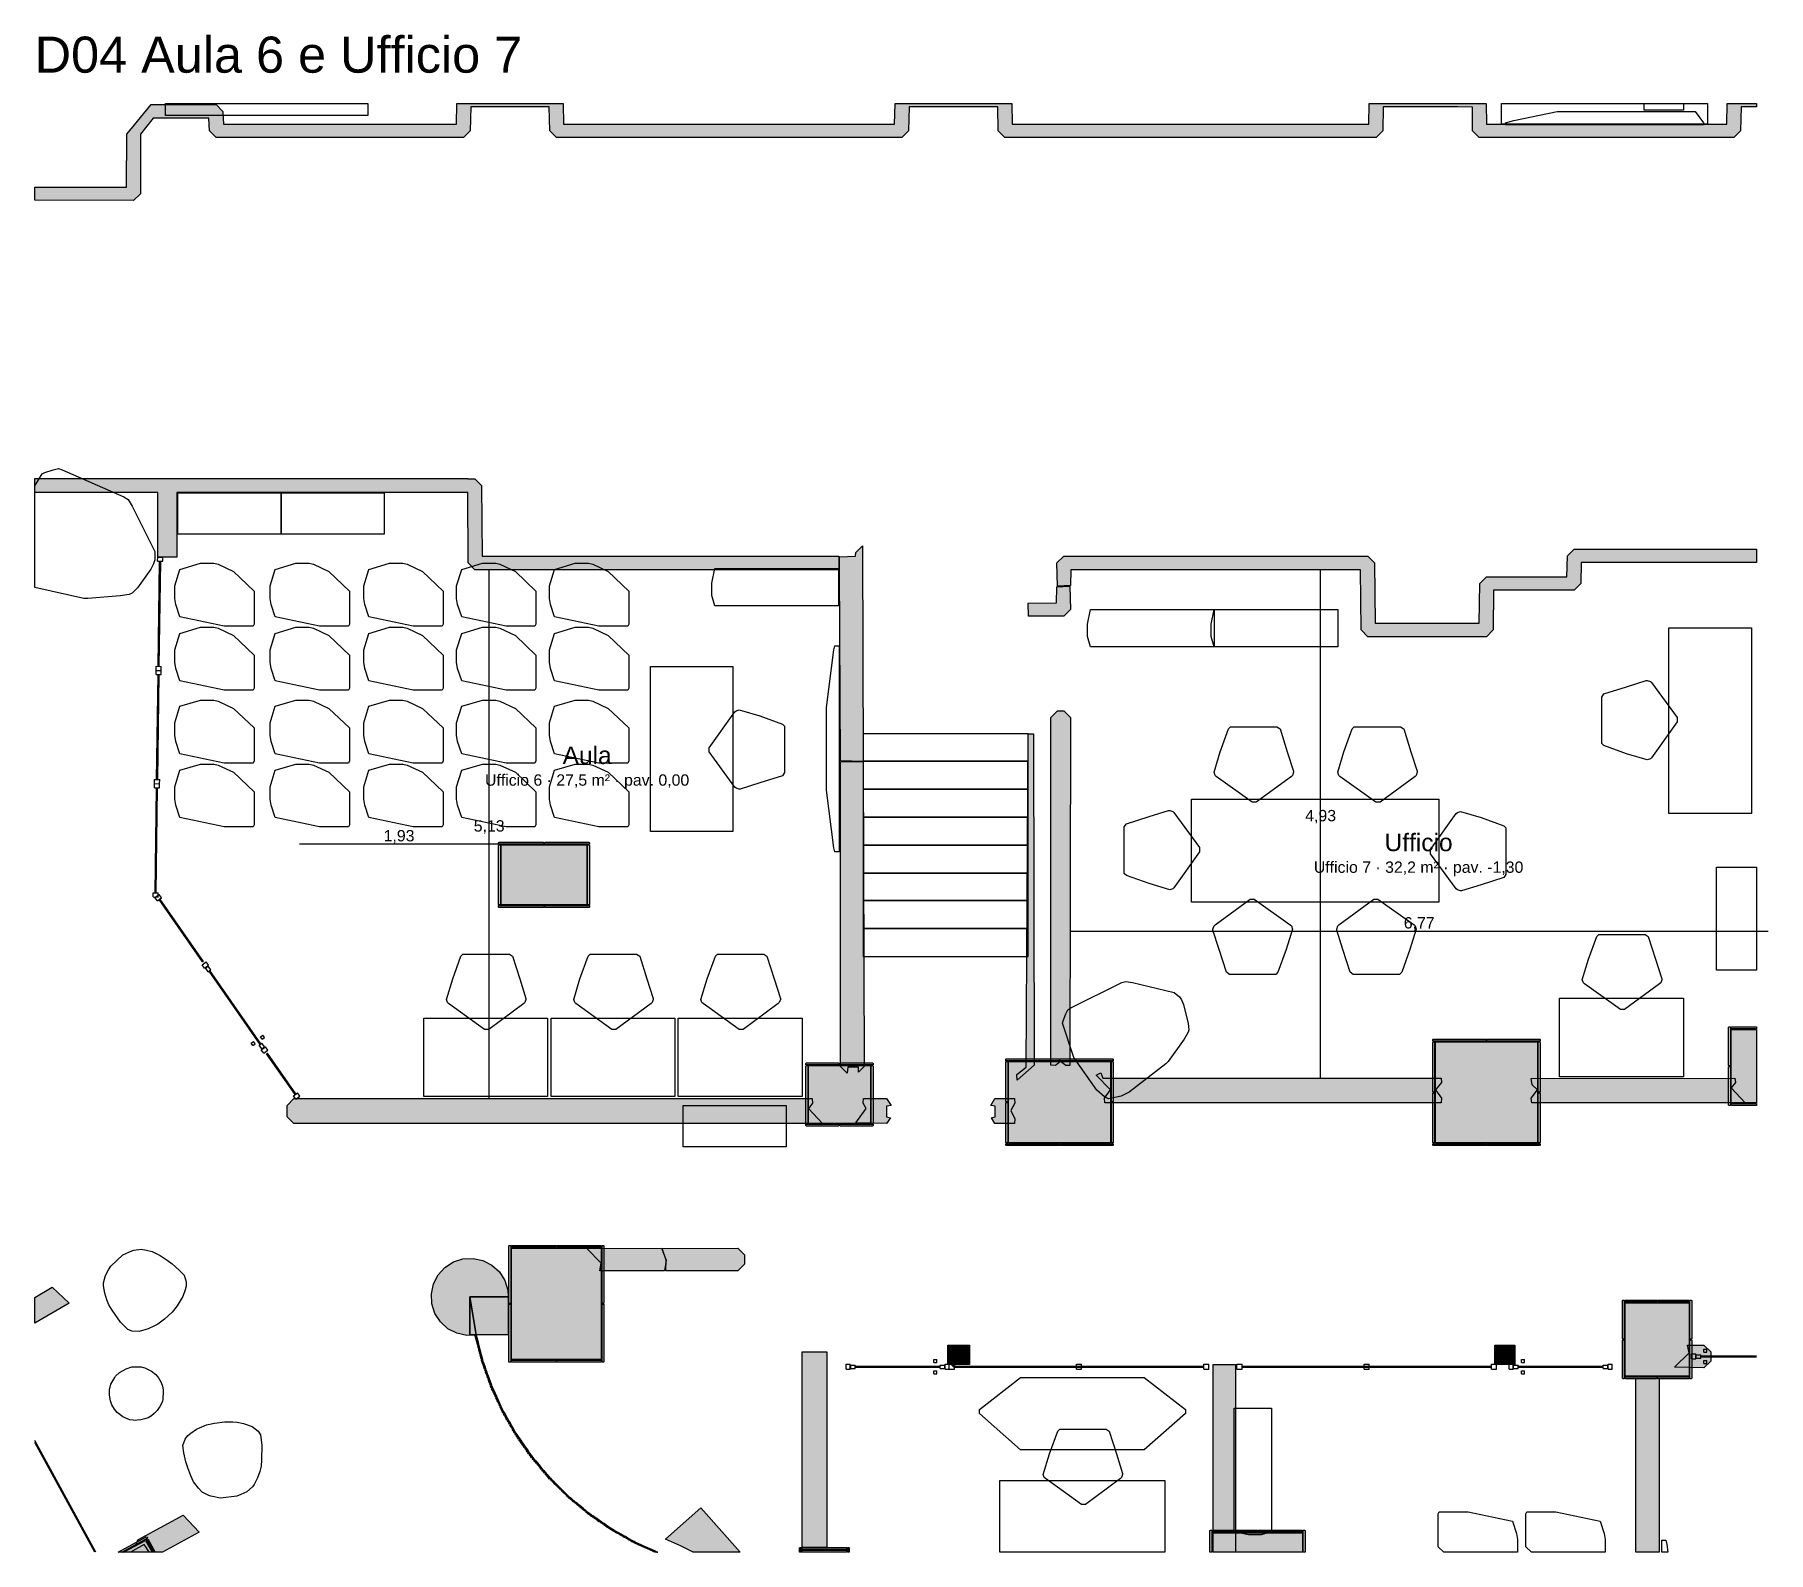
# Model space of a CAD drawing. Header units: millimetres. Extents: x -18533 to 137888, y -83624 to 7694.
# Drawn here: x 111650 to 128464, y -7025 to 7694 of the extents above; entities that cross this region are included whole.
import ezdxf
from ezdxf.enums import TextEntityAlignment as Align

# ---------------------------------------------------------------- set-up
doc = ezdxf.new("R2010")
doc.units = ezdxf.units.MM
for name, color, linetype in [('A-ARREDI', 9, 'Continuous'), ('A-MISURE', 40, 'Continuous'), ('A-MURI-ESISTENTI', 7, 'Continuous'), ('A-MURI-NUOVI', 40, 'Continuous'), ('A-PARETI-VETRATE', 5, 'Continuous'), ('A-PILASTRI', 8, 'Continuous'), ('A-SCALE', 8, 'Continuous'), ('A-TESTI', 7, 'Continuous'), ('A-VETRINE', 4, 'Continuous')]:
    doc.layers.add(name, color=color, linetype=linetype)
doc.styles.add('VISIO', font='arial.ttf')

msp = doc.modelspace()

# ---------------------------------------------------------------- texts
at = {"layer": 'A-MISURE', "style": 'VISIO'}
for s, p in [('4,93', (124122, 120)), ('5,13', (116058, 20)), ('1,93', (115184, -75)), ('6,77', (125078, -920))]:
    msp.add_text(s, height=110, dxfattribs=at).set_placement(p, align=Align.MIDDLE_CENTER)
at = {"layer": 'A-TESTI', "style": 'VISIO'}
msp.add_text('D04 Aula 6 e Ufficio 7', height=350, dxfattribs=at).set_placement((111650, 7325))
for s, height, p in [('Aula', 170, (117008, 705)), ('Ufficio 6 · 27,5 m² · pav. 0,00', 110, (117008, 465)), ('Ufficio', 170, (125072, -140)), ('Ufficio 7 · 32,2 m² · pav. -1,30', 110, (125072, -380))]:
    msp.add_text(s, height=height, dxfattribs=at).set_placement(p, align=Align.MIDDLE_CENTER)

# ---------------------------------------------------------------- hatches: boundary and pattern name
at = {"layer": 'A-MURI-ESISTENTI'}
for points in [[(111650, 6089), (111650, 6215), (112540, 6215), (112545, 6730), (112780, 7015), (113410, 7015), (113475, 6950), (113480, 6825), (115740, 6825), (115744, 7025), (116776, 7025), (116780, 6825), (119990, 6825), (119994, 7025), (121126, 7025), (121130, 6825), (124590, 6825), (124594, 7025), (125726, 7025), (125730, 6825), (128060, 6825), (128064, 7025), (128350, 7025), (128350, 6995), (128200, 6995), (128195, 6760), (128130, 6695), (125660, 6695), (125595, 6760), (125595, 6990), (125450, 6995), (124730, 6995), (124725, 6760), (124660, 6695), (121060, 6695), (120995, 6760), (120990, 6995), (120130, 6995), (120125, 6760), (120060, 6695), (116710, 6695), (116645, 6760), (116640, 6995), (115880, 6995), (115875, 6760), (115810, 6695), (113410, 6695), (113345, 6760), (113340, 6885), (112800, 6885), (112675, 6730), (112675, 6150), (112610, 6085), (111650, 6089)], [(111942, 3389), (112843, 3389), (113030, 3389), (115850, 3389), (115850, 3385), (115920, 3385), (115985, 3320), (115990, 2635), (119450, 2635), (119450, 2505), (115920, 2505), (115855, 2570), (115850, 3255), (113030, 3255), (113030, 2627), (112843, 2627), (112843, 3255), (111650, 3255), (111650, 3390), (111942, 3389)], [(119465, 650), (119455, 2510), (119455, 2630), (119610, 2635), (119615, 2670), (119680, 2735), (119686, 646), (119465, 650)], [(126650, 2575), (126645, 2370), (126580, 2305), (125800, 2305), (125795, 1920), (125730, 1855), (124580, 1855), (124515, 1920), (124510, 2505), (121700, 2505), (121695, 2350), (121570, 2345), (121565, 2570), (121630, 2635), (124580, 2635), (124645, 2570), (124650, 1985), (125660, 1985), (125665, 2370), (125730, 2435), (126510, 2435), (126515, 2640), (126580, 2705), (128350, 2705), (128350, 2575), (126650, 2575)], [(121290, 2055), (121285, 2180), (121560, 2185), (121565, 2340), (121690, 2345), (121695, 2120), (121630, 2055), (121290, 2055)], [(121650, -2305), (121600, -2265), (121550, -2305), (121505, -2300), (121505, 1070), (121570, 1135), (121630, 1135), (121695, 1070), (121690, -2305), (121650, -2305)], [(121175, -2390), (121265, -2320), (121286, 912), (121337, 912), (121345, -2300), (121180, -2445), (121175, -2390)], [(119465, -2312), (119465, 640), (119686, 646), (119695, -2312), (119640, -2367), (119639, -2320), (119538, -2320), (119530, -2377), (119465, -2312)], [(125290, -2665), (122030, -2665), (122025, -2620), (122085, -2540), (121946, -2398), (121990, -2375), (122010, -2425), (125290, -2425), (125295, -2470), (125235, -2540), (125295, -2620), (125290, -2665)], [(128240, -2665), (126170, -2665), (126165, -2620), (126225, -2540), (126175, -2490), (126165, -2430), (128140, -2425), (128145, -2470), (128105, -2520), (128240, -2665)], [(114165, -2865), (114100, -2800), (114100, -2690), (114165, -2625), (119190, -2625), (119195, -2670), (119155, -2720), (119290, -2865), (114165, -2865)], [(119615, -2860), (119713, -2720), (119685, -2670), (119688, -2625), (119912, -2625), (119958, -2690), (119913, -2699), (119913, -2800), (119951, -2810), (119912, -2865), (119615, -2860)], [(120963, -2865), (120929, -2810), (120964, -2800), (120964, -2699), (120923, -2690), (120963, -2625), (121152, -2625), (121155, -2670), (121118, -2740), (121155, -2820), (121152, -2865), (120963, -2865)], [(117130, -4295), (117145, -4220), (117005, -4080), (117730, -4075), (117775, -4190), (117760, -4295), (117130, -4295)], [(111820, -4455), (111985, -4610), (111650, -4801), (111650, -4554), (111820, -4455)], [(127555, -5230), (127695, -5090), (127680, -5015), (127840, -5015), (127905, -5080), (127905, -5170), (127840, -5235), (127555, -5230)], [(112735, -6980), (112713, -6949), (112578, -7025), (112498, -7025), (112630, -6955), (112650, -6905), (113090, -6665), (113245, -6830), (112890, -7025), (112759, -7025), (112735, -6980)]]:
    msp.add_hatch(color=7, dxfattribs=at).paths.add_polyline_path(points)
at = {"layer": 'A-MURI-NUOVI'}
for points in [[(116157, -4305), (116210, -4388), (116240, -4481), (116243, -4548), (115871, -4548), (115871, -4916), (115932, -4916), (115840, -4921), (115744, -4900), (115658, -4856), (115585, -4790), (115532, -4708), (115502, -4614), (115498, -4517), (115518, -4421), (115563, -4334), (115629, -4262), (115711, -4209), (115804, -4179), (115902, -4174), (115997, -4195), (116084, -4240), (116157, -4305)], [(117770, -4295), (117775, -4190), (117735, -4080), (118470, -4075), (118535, -4140), (118535, -4230), (118470, -4295), (117770, -4295)], [(115871, -4548), (116243, -4548), (116243, -4916), (116122, -4916), (116032, -4916), (115932, -4916), (115931, -4915), (115871, -4548)], [(115931, -4915), (115932, -4916), (115871, -4916), (115871, -4548), (115931, -4915)], [(115926, -4924), (115925, -4918), (115932, -4916), (115938, -4940), (115927, -4943), (115922, -4925), (115926, -4924)], [(115932, -4948), (115931, -4942), (115938, -4940), (115944, -4964), (115933, -4966), (115928, -4949), (115932, -4948)], [(115932, -4916), (115962, -5034), (115962, -5034), (115956, -5011), (115950, -4987), (115944, -4964), (115938, -4940), (115932, -4916)], [(115938, -4971), (115937, -4966), (115944, -4964), (115950, -4987), (115939, -4990), (115934, -4972), (115938, -4971)], [(115944, -4995), (115943, -4989), (115950, -4987), (115956, -5011), (115945, -5014), (115941, -4996), (115944, -4995)], [(115951, -5019), (115949, -5013), (115956, -5011), (115962, -5034), (115955, -5036), (115955, -5036), (115951, -5037), (115947, -5020), (115951, -5019)], [(115962, -5035), (115962, -5034), (115962, -5034), (115964, -5042), (115968, -5058), (115957, -5061), (115953, -5043), (115957, -5042), (115955, -5036), (115962, -5035)], [(115955, -5036), (115955, -5036), (115962, -5034), (115962, -5035), (115955, -5036)], [(115962, -5034), (115964, -5042), (115962, -5034), (115962, -5034)], [(115968, -5058), (115964, -5042), (115980, -5105), (115974, -5082), (115968, -5058)], [(120505, -5170), (120505, -5090), (120570, -5015), (120570, -5205), (120540, -5205), (120505, -5170)], [(120505, -5090), (120505, -5015), (120570, -5015), (120505, -5090)], [(120570, -5015), (120717, -5015), (120717, -5205), (120570, -5205), (120570, -5015)], [(126005, -5170), (126005, -5205), (125970, -5205), (125850, -5205), (125810, -5205), (125810, -5015), (126005, -5015), (126005, -5080), (126005, -5170)], [(115963, -5066), (115961, -5060), (115968, -5058), (115974, -5082), (115963, -5084), (115959, -5067), (115963, -5066)], [(115969, -5089), (115967, -5084), (115974, -5082), (115980, -5105), (115973, -5107), (115973, -5107), (115970, -5108), (115965, -5090), (115969, -5089)], [(115980, -5105), (115986, -5129), (115979, -5131), (115979, -5131), (115976, -5132), (115971, -5114), (115975, -5113), (115973, -5107), (115980, -5105)], [(115973, -5107), (115973, -5107), (115980, -5105), (115973, -5107)], [(115986, -5129), (115992, -5153), (115986, -5154), (115986, -5154), (115982, -5155), (115977, -5138), (115981, -5137), (115979, -5131), (115986, -5129)], [(115979, -5131), (115979, -5131), (115986, -5129), (115979, -5131)], [(115992, -5153), (115998, -5176), (115988, -5179), (115983, -5161), (115987, -5160), (115986, -5154), (115992, -5153)], [(115986, -5154), (115986, -5154), (115992, -5153), (115986, -5154)], [(115994, -5184), (115992, -5178), (115999, -5176), (116005, -5194), (116007, -5199), (116001, -5201), (116001, -5201), (115997, -5203), (115991, -5185), (115994, -5184)], [(115999, -5176), (116005, -5194), (115999, -5176), (115999, -5176)], [(116007, -5199), (116015, -5222), (116009, -5224), (116009, -5224), (116005, -5226), (115999, -5208), (116003, -5207), (116001, -5201), (116007, -5199)], [(116001, -5201), (116001, -5201), (116007, -5199), (116001, -5201)], [(116005, -5194), (116018, -5229), (116015, -5222), (116007, -5199), (116005, -5194)], [(119334, -5082), (119334, -6979), (119095, -6979), (119095, -5082), (119334, -5082)], [(120540, -5205), (120505, -5205), (120505, -5170), (120540, -5205)], [(120540, -5205), (120570, -5205), (120570, -5235), (120540, -5205)], [(123080, -5205), (123295, -5205), (123295, -7025), (123080, -7025), (123080, -5205)], [(116015, -5222), (116018, -5229), (116023, -5245), (116017, -5247), (116017, -5247), (116013, -5249), (116007, -5231), (116011, -5230), (116009, -5224), (116015, -5222)], [(116009, -5224), (116009, -5224), (116015, -5222), (116009, -5224)], [(116023, -5245), (116032, -5268), (116025, -5270), (116025, -5270), (116021, -5272), (116015, -5254), (116019, -5253), (116017, -5247), (116023, -5245)], [(116017, -5247), (116017, -5247), (116023, -5245), (116023, -5245), (116017, -5247)], [(116024, -5245), (116023, -5245), (116018, -5229), (116024, -5245)], [(116024, -5245), (116032, -5268), (116032, -5268), (116023, -5245), (116024, -5245)], [(116023, -5245), (116023, -5245), (116024, -5245), (116023, -5245)], [(116027, -5276), (116025, -5270), (116032, -5268), (116040, -5291), (116033, -5293), (116033, -5293), (116029, -5295), (116023, -5277), (116027, -5276)], [(116032, -5268), (116032, -5268), (116025, -5270), (116025, -5270), (116032, -5268)], [(116040, -5291), (116040, -5291), (116032, -5268), (116032, -5268), (116040, -5291)], [(116032, -5268), (116032, -5268), (116032, -5268), (116032, -5268)], [(116040, -5291), (116047, -5312), (116048, -5314), (116041, -5316), (116041, -5317), (116038, -5318), (116032, -5300), (116035, -5299), (116033, -5293), (116040, -5291)], [(116033, -5293), (116033, -5293), (116040, -5291), (116040, -5291), (116033, -5293)], [(116040, -5291), (116047, -5312), (116040, -5291), (116040, -5291)], [(116040, -5291), (116040, -5291), (116040, -5291), (116040, -5291)], [(116048, -5314), (116056, -5337), (116046, -5340), (116040, -5323), (116043, -5322), (116041, -5317), (116048, -5314)], [(116041, -5317), (116041, -5316), (116048, -5314), (116041, -5317)], [(116047, -5312), (116079, -5400), (116072, -5383), (116064, -5360), (116056, -5337), (116048, -5314), (116047, -5312)], [(116052, -5345), (116050, -5339), (116056, -5337), (116064, -5360), (116058, -5362), (116058, -5362), (116054, -5364), (116048, -5346), (116052, -5345)], [(116064, -5360), (116072, -5383), (116062, -5386), (116056, -5369), (116060, -5368), (116058, -5362), (116064, -5360)], [(116058, -5362), (116058, -5362), (116064, -5360), (116058, -5362)], [(127180, -5335), (127405, -5340), (127405, -7025), (127180, -7025), (127180, -5335)], [(116068, -5391), (116066, -5385), (116072, -5383), (116079, -5400), (116081, -5406), (116070, -5409), (116064, -5392), (116068, -5391)], [(116076, -5414), (116074, -5408), (116081, -5406), (116084, -5415), (116085, -5416), (116089, -5429), (116087, -5430), (116078, -5432), (116072, -5415), (116076, -5414)], [(116081, -5406), (116079, -5400), (116081, -5406), (116081, -5406)], [(116081, -5406), (116085, -5416), (116084, -5415), (116081, -5406), (116081, -5406)], [(116081, -5406), (116081, -5406), (116081, -5406), (116081, -5406)], [(116094, -5453), (116090, -5455), (116082, -5438), (116086, -5437), (116084, -5431), (116087, -5430), (116089, -5429), (116089, -5429), (116090, -5428), (116096, -5441), (116100, -5450), (116094, -5453)], [(116085, -5416), (116090, -5428), (116089, -5429), (116085, -5416)], [(116087, -5430), (116089, -5429), (116089, -5429), (116087, -5430)], [(116090, -5428), (116096, -5441), (116090, -5428), (116090, -5428)], [(116096, -5459), (116094, -5453), (116100, -5450), (116110, -5472), (116104, -5475), (116100, -5477), (116093, -5460), (116096, -5459)], [(116100, -5450), (116096, -5441), (116128, -5510), (116120, -5495), (116110, -5472), (116100, -5450)], [(116110, -5472), (116120, -5495), (116110, -5499), (116103, -5483), (116106, -5481), (116104, -5475), (116110, -5472)], [(116117, -5503), (116114, -5498), (116120, -5495), (116128, -5510), (116131, -5517), (116121, -5521), (116113, -5505), (116117, -5503)], [(116127, -5525), (116124, -5520), (116131, -5517), (116141, -5539), (116134, -5542), (116134, -5542), (116131, -5544), (116123, -5527), (116127, -5525)], [(116131, -5517), (116128, -5510), (116131, -5517), (116131, -5517)], [(116131, -5517), (116141, -5539), (116141, -5539), (116131, -5517), (116131, -5517)], [(116131, -5517), (116131, -5517), (116131, -5517), (116131, -5517)], [(116141, -5539), (116151, -5561), (116145, -5564), (116141, -5566), (116133, -5549), (116137, -5547), (116134, -5542), (116141, -5539)], [(116134, -5542), (116134, -5542), (116141, -5539), (116141, -5539), (116134, -5542)], [(116141, -5539), (116151, -5561), (116151, -5561), (116141, -5539), (116141, -5539)], [(116141, -5539), (116141, -5539), (116141, -5539), (116141, -5539)], [(116155, -5586), (116151, -5588), (116144, -5571), (116147, -5570), (116145, -5564), (116151, -5561), (116161, -5583), (116155, -5586)], [(116161, -5583), (116151, -5561), (116151, -5561), (116161, -5583), (116161, -5583)], [(116157, -5592), (116155, -5586), (116161, -5583), (116162, -5586), (116171, -5605), (116165, -5608), (116165, -5608), (116161, -5610), (116154, -5593), (116157, -5592)], [(116161, -5583), (116162, -5586), (116161, -5583), (116161, -5583)], [(116162, -5586), (116171, -5606), (116171, -5605), (116171, -5605), (116162, -5586)], [(116171, -5606), (116171, -5605), (116171, -5605), (116171, -5606), (116182, -5628), (116175, -5630), (116175, -5631), (116172, -5632), (116164, -5616), (116168, -5614), (116165, -5608), (116171, -5606)], [(116165, -5608), (116165, -5608), (116171, -5605), (116171, -5606), (116165, -5608)], [(116182, -5628), (116182, -5628), (116171, -5606), (116182, -5628)], [(116182, -5628), (116192, -5650), (116182, -5654), (116174, -5638), (116178, -5636), (116175, -5631), (116182, -5628)], [(116175, -5631), (116175, -5630), (116182, -5628), (116182, -5628), (116175, -5631)], [(116182, -5628), (116192, -5650), (116192, -5650), (116182, -5628), (116182, -5628)], [(116182, -5628), (116182, -5628), (116182, -5628), (116182, -5628)], [(116188, -5658), (116185, -5653), (116192, -5650), (116193, -5653), (116195, -5656), (116202, -5672), (116197, -5674), (116192, -5676), (116184, -5660), (116188, -5658)], [(116192, -5650), (116195, -5656), (116193, -5653), (116192, -5650), (116192, -5650)], [(116192, -5650), (116192, -5650), (116192, -5650), (116192, -5650)], [(116195, -5656), (116206, -5676), (116203, -5671), (116202, -5672), (116195, -5656)], [(116202, -5672), (116202, -5672), (116203, -5671), (116206, -5676), (116215, -5692), (116206, -5698), (116197, -5682), (116200, -5680), (116197, -5674), (116202, -5672)], [(116197, -5674), (116202, -5672), (116202, -5672), (116197, -5674)], [(116215, -5692), (116206, -5676), (116216, -5692), (116215, -5692)], [(116212, -5701), (116210, -5696), (116215, -5692), (116227, -5713), (116218, -5719), (116209, -5703), (116212, -5701)], [(116216, -5692), (116228, -5713), (116227, -5713), (116215, -5692), (116216, -5692)], [(116215, -5692), (116215, -5692), (116216, -5692), (116215, -5692)], [(116225, -5722), (116222, -5717), (116227, -5713), (116239, -5734), (116230, -5740), (116221, -5724), (116225, -5722)], [(116228, -5713), (116240, -5734), (116239, -5734), (116227, -5713), (116228, -5713)], [(116228, -5713), (116227, -5713), (116227, -5713), (116228, -5713)], [(116246, -5759), (116242, -5761), (116233, -5745), (116237, -5743), (116234, -5738), (116239, -5734), (116252, -5756), (116246, -5759)], [(116252, -5756), (116239, -5734), (116240, -5734), (116252, -5756), (116252, -5756)], [(116240, -5734), (116239, -5734), (116239, -5734), (116240, -5734)], [(116258, -5780), (116254, -5782), (116245, -5766), (116249, -5764), (116246, -5759), (116252, -5756), (116264, -5777), (116258, -5780)], [(116264, -5777), (116252, -5756), (116252, -5756), (116264, -5777), (116264, -5777)], [(116261, -5786), (116258, -5780), (116264, -5777), (116276, -5798), (116270, -5802), (116267, -5804), (116258, -5788), (116261, -5786)], [(116264, -5777), (116276, -5798), (116276, -5798), (116264, -5777), (116264, -5777)], [(116276, -5798), (116288, -5819), (116282, -5823), (116279, -5825), (116270, -5809), (116273, -5807), (116270, -5802), (116276, -5798)], [(116276, -5798), (116288, -5819), (116288, -5819), (116276, -5798), (116276, -5798)], [(116285, -5828), (116282, -5823), (116288, -5819), (116300, -5840), (116294, -5844), (116291, -5846), (116282, -5830), (116285, -5828)], [(116288, -5819), (116300, -5840), (116300, -5840), (116288, -5819), (116288, -5819)], [(116300, -5840), (116308, -5855), (116312, -5862), (116306, -5865), (116306, -5865), (116303, -5867), (116294, -5851), (116297, -5849), (116294, -5844), (116300, -5840)], [(116300, -5840), (116308, -5855), (116300, -5840), (116300, -5840)], [(116319, -5886), (116315, -5888), (116306, -5872), (116309, -5870), (116306, -5865), (116312, -5862), (116314, -5865), (116323, -5881), (116324, -5883), (116319, -5886)], [(116306, -5865), (116306, -5865), (116312, -5862), (116306, -5865)], [(116308, -5855), (116314, -5865), (116312, -5862), (116308, -5855)], [(116324, -5883), (116323, -5881), (116314, -5865), (116325, -5882), (116324, -5883)], [(116322, -5892), (116319, -5886), (116325, -5883), (116338, -5903), (116333, -5906), (116333, -5906), (116330, -5909), (116319, -5894), (116322, -5892)], [(116324, -5883), (116325, -5883), (116319, -5886), (116324, -5883)], [(116325, -5882), (116325, -5883), (116325, -5883), (116324, -5883), (116325, -5882)], [(116325, -5882), (116339, -5902), (116338, -5903), (116325, -5883), (116325, -5883), (116325, -5882), (116325, -5882)], [(116347, -5926), (116347, -5926), (116344, -5929), (116333, -5914), (116336, -5912), (116333, -5906), (116338, -5903), (116352, -5923), (116347, -5926)], [(116333, -5906), (116333, -5906), (116338, -5903), (116338, -5903), (116333, -5906)], [(116352, -5923), (116338, -5903), (116339, -5902), (116353, -5922), (116352, -5923)], [(116338, -5903), (116338, -5903), (116339, -5902), (116338, -5903)], [(116350, -5932), (116347, -5926), (116352, -5923), (116366, -5943), (116361, -5946), (116361, -5946), (116358, -5949), (116347, -5934), (116350, -5932)], [(116352, -5923), (116352, -5923), (116347, -5926), (116347, -5926), (116352, -5923)], [(116367, -5942), (116366, -5943), (116352, -5923), (116353, -5922), (116367, -5942)], [(116353, -5922), (116352, -5923), (116352, -5923), (116353, -5922)], [(116366, -5943), (116380, -5962), (116375, -5966), (116375, -5966), (116372, -5969), (116361, -5954), (116364, -5952), (116361, -5946), (116366, -5943)], [(116361, -5946), (116361, -5946), (116366, -5943), (116366, -5943), (116361, -5946)], [(116367, -5942), (116380, -5962), (116380, -5962), (116366, -5943), (116367, -5942)], [(116366, -5943), (116366, -5943), (116367, -5942), (116366, -5943)], [(116380, -5962), (116394, -5982), (116389, -5986), (116389, -5986), (116386, -5989), (116375, -5974), (116378, -5972), (116375, -5966), (116380, -5962)], [(116375, -5966), (116375, -5966), (116380, -5962), (116380, -5962), (116375, -5966)], [(116380, -5962), (116394, -5982), (116394, -5982), (116380, -5962), (116380, -5962)], [(116380, -5962), (116380, -5962), (116380, -5962), (116380, -5962)], [(116394, -5982), (116408, -6002), (116399, -6009), (116389, -5994), (116392, -5992), (116389, -5986), (116394, -5982)], [(116389, -5986), (116389, -5986), (116394, -5982), (116394, -5982), (116389, -5986)], [(116394, -5982), (116408, -6002), (116408, -6002), (116394, -5982), (116394, -5982)], [(116394, -5982), (116394, -5982), (116394, -5982), (116394, -5982)], [(116406, -6012), (116403, -6006), (116408, -6002), (116422, -6022), (116413, -6029), (116403, -6014), (116406, -6012)], [(116408, -6002), (116422, -6022), (116422, -6022), (116408, -6002), (116408, -6002)], [(116408, -6002), (116408, -6002), (116408, -6002), (116408, -6002)], [(116420, -6032), (116417, -6026), (116422, -6022), (116436, -6042), (116427, -6049), (116417, -6034), (116420, -6032)], [(116422, -6022), (116436, -6042), (116436, -6042), (116422, -6022), (116422, -6022)], [(116422, -6022), (116422, -6022), (116422, -6022), (116422, -6022)], [(116434, -6051), (116431, -6046), (116436, -6042), (116450, -6062), (116444, -6066), (116444, -6066), (116441, -6069), (116431, -6054), (116434, -6051)], [(116436, -6042), (116450, -6062), (116450, -6062), (116436, -6042), (116436, -6042)], [(116436, -6042), (116436, -6042), (116436, -6042), (116436, -6042)], [(116450, -6062), (116463, -6082), (116458, -6086), (116458, -6086), (116455, -6089), (116445, -6074), (116448, -6071), (116444, -6066), (116450, -6062)], [(116444, -6066), (116444, -6066), (116450, -6062), (116450, -6062), (116444, -6066)], [(116450, -6062), (116464, -6082), (116463, -6082), (116450, -6062), (116450, -6062)], [(116450, -6062), (116450, -6062), (116450, -6062), (116450, -6062)], [(116462, -6091), (116458, -6086), (116464, -6082), (116473, -6096), (116478, -6102), (116478, -6102), (116469, -6109), (116459, -6094), (116462, -6091)], [(116463, -6082), (116464, -6082), (116458, -6086), (116458, -6086), (116463, -6082)], [(116464, -6082), (116464, -6082), (116463, -6082), (116464, -6082)], [(116478, -6102), (116473, -6096), (116464, -6082), (116464, -6082), (116478, -6102)], [(116477, -6111), (116473, -6106), (116478, -6102), (116492, -6119), (116494, -6121), (116489, -6125), (116489, -6125), (116486, -6128), (116474, -6114), (116477, -6111)], [(116479, -6102), (116492, -6119), (116478, -6102), (116479, -6102)], [(116494, -6121), (116497, -6124), (116510, -6139), (116502, -6146), (116490, -6132), (116493, -6130), (116489, -6125), (116494, -6121)], [(116489, -6125), (116489, -6125), (116494, -6121), (116489, -6125)], [(116492, -6119), (116497, -6124), (116494, -6121), (116492, -6119)], [(116510, -6139), (116497, -6124), (116510, -6139), (116510, -6139)], [(116509, -6148), (116505, -6144), (116510, -6139), (116526, -6158), (116520, -6162), (116520, -6162), (116517, -6165), (116506, -6151), (116509, -6148)], [(116510, -6139), (116526, -6158), (116526, -6158), (116510, -6139), (116510, -6139)], [(116510, -6139), (116510, -6139), (116510, -6139), (116510, -6139)], [(116526, -6158), (116542, -6177), (116536, -6181), (116536, -6181), (116533, -6184), (116521, -6170), (116524, -6167), (116520, -6162), (116526, -6158)], [(116520, -6162), (116520, -6162), (116526, -6158), (116526, -6158), (116520, -6162)], [(116526, -6158), (116542, -6177), (116542, -6177), (116526, -6158), (116526, -6158)], [(116526, -6158), (116526, -6158), (116526, -6158), (116526, -6158)], [(116540, -6186), (116536, -6181), (116542, -6177), (116557, -6195), (116549, -6202), (116537, -6188), (116540, -6186)], [(116542, -6177), (116542, -6177), (116536, -6181), (116536, -6181), (116542, -6177)], [(116557, -6195), (116542, -6177), (116542, -6177), (116557, -6195), (116557, -6195)], [(116542, -6177), (116542, -6177), (116542, -6177), (116542, -6177)], [(116556, -6204), (116552, -6200), (116557, -6195), (116573, -6214), (116564, -6221), (116553, -6207), (116556, -6204)], [(116557, -6195), (116573, -6214), (116573, -6214), (116557, -6195), (116557, -6195)], [(116557, -6195), (116557, -6195), (116557, -6195), (116557, -6195)], [(116583, -6237), (116583, -6237), (116580, -6240), (116568, -6226), (116571, -6223), (116568, -6218), (116573, -6214), (116589, -6233), (116583, -6237)], [(116589, -6233), (116573, -6214), (116573, -6214), (116589, -6233), (116589, -6233)], [(116573, -6214), (116573, -6214), (116573, -6214), (116573, -6214)], [(116587, -6242), (116583, -6237), (116589, -6233), (116604, -6251), (116596, -6258), (116584, -6244), (116587, -6242)], [(116589, -6233), (116589, -6233), (116583, -6237), (116583, -6237), (116589, -6233)], [(116604, -6251), (116589, -6233), (116589, -6233), (116604, -6251), (116604, -6251)], [(116589, -6233), (116589, -6233), (116589, -6233), (116589, -6233)], [(116603, -6260), (116599, -6256), (116604, -6251), (116611, -6260), (116620, -6270), (116615, -6274), (116615, -6274), (116612, -6277), (116600, -6263), (116603, -6260)], [(116604, -6251), (116611, -6260), (116604, -6251), (116604, -6251)], [(116604, -6251), (116604, -6251), (116604, -6251), (116604, -6251)], [(116611, -6260), (116642, -6296), (116729, -6383), (116721, -6375), (116704, -6358), (116687, -6341), (116670, -6324), (116652, -6306), (116651, -6307), (116636, -6289), (116620, -6270), (116611, -6260)], [(116620, -6270), (116636, -6289), (116630, -6293), (116630, -6293), (116627, -6296), (116615, -6282), (116618, -6279), (116615, -6274), (116620, -6270)], [(116615, -6274), (116615, -6274), (116620, -6270), (116615, -6274)], [(116636, -6289), (116651, -6307), (116643, -6314), (116631, -6300), (116634, -6298), (116630, -6293), (116636, -6289)], [(116630, -6293), (116630, -6293), (116636, -6289), (116630, -6293)], [(116652, -6316), (116647, -6311), (116651, -6307), (116652, -6306), (116670, -6324), (116665, -6328), (116665, -6328), (116662, -6331), (116649, -6318), (116652, -6316)], [(116670, -6324), (116687, -6341), (116682, -6346), (116679, -6349), (116666, -6336), (116669, -6333), (116665, -6328), (116670, -6324)], [(116665, -6328), (116665, -6328), (116670, -6324), (116665, -6328)], [(116686, -6350), (116682, -6346), (116687, -6341), (116704, -6358), (116699, -6363), (116696, -6366), (116683, -6353), (116686, -6350)], [(116704, -6358), (116721, -6375), (116716, -6380), (116716, -6380), (116714, -6383), (116701, -6370), (116704, -6367), (116699, -6363), (116704, -6358)], [(116734, -6397), (116731, -6400), (116718, -6387), (116721, -6384), (116716, -6380), (116721, -6375), (116729, -6383), (116739, -6392), (116734, -6397)], [(116721, -6375), (116716, -6380), (116716, -6380), (116721, -6375)], [(116739, -6392), (116729, -6383), (116739, -6392), (116739, -6392)], [(116738, -6402), (116734, -6397), (116739, -6392), (116746, -6400), (116756, -6410), (116751, -6414), (116751, -6414), (116748, -6417), (116735, -6404), (116738, -6402)], [(116739, -6392), (116746, -6400), (116739, -6392), (116739, -6392)], [(116746, -6400), (116787, -6440), (116773, -6427), (116756, -6410), (116746, -6400)], [(116756, -6410), (116773, -6427), (116768, -6432), (116766, -6434), (116752, -6422), (116755, -6419), (116751, -6414), (116756, -6410)], [(116751, -6414), (116751, -6414), (116756, -6410), (116751, -6414)], [(116773, -6436), (116768, -6432), (116773, -6427), (116787, -6440), (116791, -6444), (116791, -6444), (116790, -6444), (116786, -6449), (116783, -6452), (116770, -6439), (116773, -6436)], [(116791, -6444), (116806, -6459), (116808, -6461), (116803, -6466), (116800, -6469), (116787, -6456), (116790, -6453), (116786, -6449), (116791, -6444)], [(116786, -6449), (116790, -6444), (116791, -6444), (116786, -6449)], [(116791, -6444), (116787, -6440), (116791, -6444), (116791, -6444)], [(116791, -6444), (116806, -6459), (116791, -6444), (116791, -6444)], [(116808, -6461), (116825, -6478), (116820, -6483), (116817, -6486), (116804, -6473), (116807, -6470), (116803, -6466), (116808, -6461)], [(116808, -6461), (116806, -6459), (116808, -6461), (116808, -6461)], [(116808, -6461), (116825, -6478), (116825, -6478), (116808, -6461), (116808, -6461)], [(116825, -6478), (116825, -6478), (116842, -6496), (116835, -6503), (116822, -6490), (116824, -6488), (116820, -6483), (116825, -6478)], [(116825, -6478), (116825, -6478), (116825, -6478), (116825, -6478)], [(116844, -6503), (116839, -6500), (116844, -6494), (116849, -6498), (116862, -6510), (116855, -6518), (116841, -6506), (116844, -6503)], [(116844, -6494), (116849, -6498), (116844, -6494), (116844, -6494)], [(116849, -6498), (116880, -6524), (116862, -6510), (116849, -6498)], [(116863, -6519), (116858, -6515), (116862, -6510), (116880, -6524), (116881, -6525), (116874, -6534), (116860, -6522), (116863, -6519)], [(116895, -6546), (116895, -6546), (116893, -6549), (116879, -6538), (116881, -6534), (116877, -6531), (116881, -6525), (116884, -6528), (116900, -6541), (116895, -6546)], [(116881, -6525), (116880, -6524), (116881, -6525), (116881, -6525)], [(116881, -6525), (116884, -6528), (116881, -6525), (116881, -6525)], [(116881, -6525), (116881, -6525), (116881, -6525), (116881, -6525)], [(116900, -6541), (116884, -6528), (116904, -6544), (116900, -6541)], [(116900, -6550), (116895, -6546), (116900, -6541), (116904, -6544), (116919, -6556), (116914, -6562), (116914, -6562), (116912, -6565), (116898, -6553), (116900, -6550)], [(116900, -6541), (116895, -6546), (116895, -6546), (116900, -6541)], [(116919, -6556), (116919, -6556), (116904, -6544), (116919, -6556)], [(116919, -6556), (116929, -6565), (116937, -6572), (116930, -6580), (116916, -6569), (116919, -6566), (116914, -6562), (116919, -6556)], [(116914, -6562), (116914, -6562), (116919, -6556), (116919, -6556), (116914, -6562)], [(116919, -6556), (116929, -6565), (116919, -6556), (116919, -6556)], [(116919, -6556), (116919, -6556), (116919, -6556), (116919, -6556)], [(116929, -6565), (116972, -6600), (116956, -6588), (116937, -6572), (116929, -6565)], [(116938, -6581), (116933, -6577), (116937, -6572), (116956, -6588), (116949, -6596), (116935, -6584), (116938, -6581)], [(116956, -6597), (116952, -6593), (116956, -6588), (116972, -6600), (116975, -6603), (116970, -6608), (116971, -6609), (116968, -6612), (116954, -6600), (116956, -6597)], [(116971, -6609), (116970, -6608), (116975, -6603), (116975, -6603), (116971, -6609)], [(116975, -6603), (116987, -6613), (116994, -6619), (116989, -6624), (116989, -6624), (116987, -6627), (116973, -6616), (116975, -6612), (116971, -6609), (116975, -6603)], [(116975, -6603), (116975, -6603), (116972, -6600), (116975, -6603)], [(116975, -6603), (116987, -6613), (116975, -6603), (116975, -6603)], [(116975, -6603), (116975, -6603), (116975, -6603), (116975, -6603)], [(116994, -6619), (116987, -6613), (117029, -6648), (117063, -6671), (117051, -6664), (117031, -6650), (117012, -6634), (116994, -6619)], [(116994, -6628), (116989, -6624), (116994, -6619), (117012, -6634), (117005, -6643), (116991, -6631), (116994, -6628)], [(116994, -6619), (116989, -6624), (116989, -6624), (116994, -6619)], [(117013, -6644), (117008, -6640), (117012, -6634), (117031, -6650), (117024, -6658), (117010, -6647), (117013, -6644)], [(117047, -6669), (117047, -6669), (117045, -6673), (117030, -6662), (117032, -6659), (117027, -6655), (117031, -6650), (117051, -6664), (117047, -6669)], [(117052, -6673), (117047, -6669), (117051, -6664), (117063, -6671), (117072, -6677), (117065, -6686), (117050, -6676), (117052, -6673)], [(117051, -6664), (117047, -6669), (117047, -6669), (117051, -6664)], [(117072, -6677), (117063, -6671), (117072, -6677), (117072, -6677)], [(117072, -6687), (117068, -6683), (117072, -6677), (117092, -6691), (117085, -6700), (117070, -6690), (117072, -6687)], [(117072, -6677), (117092, -6691), (117092, -6691), (117072, -6677), (117072, -6677)], [(117072, -6677), (117072, -6677), (117072, -6677), (117072, -6677)], [(117093, -6700), (117088, -6697), (117092, -6691), (117112, -6705), (117105, -6714), (117090, -6704), (117093, -6700)], [(117092, -6691), (117112, -6705), (117112, -6705), (117092, -6691), (117092, -6691)], [(117092, -6691), (117092, -6691), (117092, -6691), (117092, -6691)], [(117113, -6714), (117108, -6711), (117112, -6705), (117132, -6719), (117125, -6728), (117110, -6718), (117113, -6714)], [(117112, -6705), (117132, -6719), (117132, -6719), (117112, -6705), (117112, -6705)], [(117112, -6705), (117112, -6705), (117112, -6705), (117112, -6705)], [(117148, -6738), (117148, -6738), (117146, -6742), (117130, -6731), (117133, -6728), (117128, -6725), (117132, -6719), (117137, -6722), (117152, -6733), (117148, -6738)], [(117132, -6719), (117137, -6722), (117132, -6719), (117132, -6719)], [(117132, -6719), (117132, -6719), (117132, -6719), (117132, -6719)], [(117152, -6733), (117137, -6722), (117172, -6746), (117172, -6747), (117152, -6733)], [(117914, -6962), (117768, -6898), (118110, -6594), (118493, -7025), (118038, -7025), (117914, -6962)], [(117153, -6742), (117148, -6738), (117152, -6733), (117172, -6747), (117168, -6752), (117168, -6752), (117166, -6756), (117150, -6745), (117153, -6742)], [(117152, -6733), (117148, -6738), (117148, -6738), (117152, -6733)], [(117188, -6766), (117188, -6766), (117186, -6770), (117171, -6759), (117173, -6756), (117168, -6752), (117172, -6747), (117172, -6747), (117172, -6746), (117192, -6760), (117188, -6766)], [(117168, -6752), (117168, -6752), (117172, -6747), (117172, -6747), (117168, -6752)], [(117192, -6760), (117172, -6746), (117172, -6746), (117192, -6760), (117192, -6760)], [(117208, -6780), (117206, -6783), (117191, -6773), (117193, -6770), (117188, -6766), (117192, -6760), (117212, -6774), (117208, -6780)], [(117192, -6760), (117192, -6760), (117188, -6766), (117188, -6766), (117192, -6760)], [(117212, -6774), (117192, -6760), (117192, -6760), (117212, -6774), (117212, -6774)], [(117192, -6760), (117192, -6760), (117192, -6760), (117192, -6760)], [(117228, -6794), (117226, -6797), (117211, -6787), (117213, -6783), (117208, -6780), (117212, -6774), (117232, -6788), (117228, -6794)], [(117232, -6788), (117212, -6774), (117212, -6774), (117232, -6788), (117232, -6788)], [(117233, -6797), (117228, -6794), (117232, -6788), (117235, -6790), (117252, -6802), (117250, -6805), (117246, -6811), (117231, -6801), (117233, -6797)], [(117232, -6788), (117235, -6790), (117232, -6788), (117232, -6788)], [(117235, -6790), (117245, -6797), (117254, -6802), (117252, -6801), (117252, -6802), (117235, -6790)], [(117252, -6802), (117252, -6802), (117252, -6801), (117254, -6802), (117274, -6813), (117270, -6819), (117270, -6819), (117268, -6823), (117252, -6814), (117254, -6810), (117249, -6807), (117250, -6805), (117252, -6802)], [(117250, -6805), (117252, -6802), (117252, -6802), (117250, -6805)], [(117274, -6813), (117254, -6802), (117274, -6813), (117274, -6813)], [(117292, -6831), (117290, -6835), (117274, -6826), (117276, -6822), (117270, -6819), (117274, -6813), (117295, -6825), (117292, -6831)], [(117274, -6813), (117274, -6813), (117270, -6819), (117270, -6819), (117274, -6813)], [(117295, -6825), (117274, -6813), (117274, -6813), (117295, -6825), (117295, -6825)], [(117274, -6813), (117274, -6813), (117274, -6813), (117274, -6813)], [(117297, -6834), (117292, -6831), (117295, -6825), (117316, -6837), (117313, -6843), (117311, -6847), (117295, -6838), (117297, -6834)], [(117295, -6825), (117316, -6837), (117316, -6837), (117295, -6825), (117295, -6825)], [(117316, -6837), (117337, -6849), (117334, -6855), (117332, -6859), (117316, -6850), (117318, -6846), (117313, -6843), (117316, -6837)], [(117316, -6837), (117337, -6849), (117337, -6849), (117316, -6837), (117316, -6837)], [(117355, -6867), (117355, -6867), (117353, -6871), (117337, -6862), (117339, -6858), (117334, -6855), (117337, -6849), (117359, -6861), (117355, -6867)], [(117359, -6861), (117337, -6849), (117337, -6849), (117359, -6861), (117359, -6861)], [(117376, -6879), (117376, -6879), (117374, -6883), (117358, -6874), (117360, -6870), (117355, -6867), (117359, -6861), (117380, -6873), (117376, -6879)], [(117359, -6861), (117359, -6861), (117355, -6867), (117355, -6867), (117359, -6861)], [(117380, -6873), (117359, -6861), (117359, -6861), (117380, -6873), (117380, -6873)], [(117359, -6861), (117359, -6861), (117359, -6861), (117359, -6861)], [(117382, -6882), (117376, -6879), (117380, -6873), (117401, -6885), (117398, -6891), (117396, -6895), (117380, -6886), (117382, -6882)], [(117380, -6873), (117380, -6873), (117376, -6879), (117376, -6879), (117380, -6873)], [(117401, -6885), (117380, -6873), (117380, -6873), (117401, -6885), (117401, -6885)], [(117380, -6873), (117380, -6873), (117380, -6873), (117380, -6873)], [(117419, -6903), (117417, -6907), (117401, -6898), (117403, -6894), (117398, -6891), (117401, -6885), (117422, -6897), (117419, -6903)], [(117422, -6897), (117401, -6885), (117401, -6885), (117422, -6897), (117422, -6897)], [(117424, -6906), (117419, -6903), (117422, -6897), (117444, -6909), (117440, -6915), (117440, -6915), (117438, -6919), (117422, -6910), (117424, -6906)], [(117422, -6897), (117444, -6909), (117444, -6909), (117422, -6897), (117422, -6897)], [(117444, -6909), (117465, -6921), (117461, -6927), (117461, -6927), (117459, -6931), (117443, -6922), (117445, -6918), (117440, -6915), (117444, -6909)], [(117440, -6915), (117440, -6915), (117444, -6909), (117444, -6909), (117440, -6915)], [(117444, -6909), (117465, -6921), (117465, -6921), (117444, -6909), (117444, -6909)], [(117444, -6909), (117444, -6909), (117444, -6909), (117444, -6909)], [(117467, -6930), (117461, -6927), (117465, -6921), (117473, -6926), (117477, -6928), (117486, -6933), (117480, -6943), (117465, -6934), (117467, -6930)], [(117465, -6921), (117465, -6921), (117461, -6927), (117461, -6927), (117465, -6921)], [(117477, -6928), (117473, -6926), (117465, -6921), (117465, -6921), (117477, -6928)], [(117465, -6921), (117465, -6921), (117465, -6921), (117465, -6921)], [(117489, -6941), (117484, -6938), (117487, -6932), (117509, -6942), (117506, -6948), (117504, -6952), (117488, -6944), (117489, -6941)], [(117487, -6932), (117509, -6942), (117509, -6942), (117487, -6932), (117487, -6932)], [(117509, -6942), (117531, -6952), (117528, -6958), (117526, -6962), (117510, -6954), (117511, -6951), (117506, -6948), (117509, -6942)], [(117509, -6942), (117531, -6952), (117531, -6952), (117509, -6942), (117509, -6942)], [(117550, -6968), (117550, -6968), (117549, -6972), (117532, -6965), (117534, -6961), (117528, -6958), (117531, -6952), (117553, -6962), (117550, -6968)], [(117553, -6962), (117531, -6952), (117531, -6952), (117553, -6962), (117553, -6962)], [(117556, -6971), (117550, -6968), (117553, -6962), (117575, -6972), (117572, -6978), (117572, -6978), (117571, -6982), (117554, -6975), (117556, -6971)], [(117553, -6962), (117553, -6962), (117550, -6968), (117550, -6968), (117553, -6962)], [(117575, -6972), (117575, -6972), (117553, -6962), (117553, -6962), (117575, -6972)], [(117553, -6962), (117553, -6962), (117553, -6962), (117553, -6962)], [(117575, -6972), (117598, -6982), (117593, -6992), (117576, -6985), (117578, -6981), (117572, -6978), (117575, -6972)], [(117572, -6978), (117572, -6978), (117575, -6972), (117575, -6972), (117572, -6978)], [(117575, -6972), (117598, -6982), (117598, -6982), (117575, -6972), (117575, -6972)], [(117575, -6972), (117575, -6972), (117575, -6972), (117575, -6972)], [(117600, -6991), (117595, -6989), (117598, -6982), (117620, -6992), (117615, -7002), (117599, -6995), (117600, -6991)], [(117598, -6982), (117620, -6992), (117620, -6992), (117598, -6982), (117598, -6982)], [(117598, -6982), (117598, -6982), (117598, -6982), (117598, -6982)], [(117639, -7009), (117639, -7009), (117638, -7012), (117621, -7005), (117622, -7001), (117617, -6999), (117620, -6992), (117642, -7002), (117639, -7009)], [(117642, -7002), (117620, -6992), (117620, -6992), (117642, -7002), (117642, -7002)], [(117620, -6992), (117620, -6992), (117620, -6992), (117620, -6992)], [(117645, -7011), (117639, -7009), (117642, -7002), (117664, -7012), (117661, -7019), (117661, -7019), (117660, -7022), (117643, -7015), (117645, -7011)], [(117642, -7002), (117642, -7002), (117639, -7009), (117639, -7009), (117642, -7002)], [(117664, -7012), (117664, -7012), (117642, -7002), (117642, -7002), (117664, -7012)], [(117642, -7002), (117642, -7002), (117642, -7002), (117642, -7002)], [(117664, -7012), (117686, -7022), (117685, -7025), (117665, -7025), (117667, -7021), (117661, -7019), (117664, -7012)], [(117661, -7019), (117661, -7019), (117664, -7012), (117664, -7012), (117661, -7019)], [(117664, -7012), (117686, -7022), (117686, -7022), (117664, -7012), (117664, -7012)], [(117664, -7012), (117664, -7012), (117664, -7012), (117664, -7012)], [(117686, -7022), (117692, -7025), (117685, -7025), (117686, -7022)], [(117686, -7022), (117693, -7025), (117692, -7025), (117686, -7022), (117686, -7022)], [(117686, -7022), (117686, -7022), (117686, -7022), (117686, -7022)]]:
    msp.add_hatch(color=40, dxfattribs=at).paths.add_polyline_path(points)
at = {"layer": 'A-PILASTRI'}
for points in [[(116149, -157), (116149, -143), (116153, -139), (116583, -139), (116587, -143), (116587, -157), (116149, -157)], [(116167, -745), (116153, -745), (116149, -741), (116149, -169), (116153, -165), (116167, -165), (116167, -745)], [(116175, -745), (116175, -165), (117005, -165), (117005, -745), (116175, -745)], [(116593, -157), (116593, -143), (116597, -139), (117027, -139), (117031, -143), (117031, -157), (116593, -157)], [(117013, -165), (117027, -165), (117031, -169), (117031, -741), (117027, -745), (117013, -745), (117013, -165)], [(116587, -753), (116587, -767), (116583, -771), (116153, -771), (116149, -767), (116149, -753), (116587, -753)], [(117031, -753), (117031, -767), (117027, -771), (116597, -771), (116593, -767), (116593, -753), (117031, -753)], [(128097, -2307), (128083, -2307), (128079, -2303), (128079, -1933), (128083, -1929), (128097, -1929), (128097, -2307)], [(128105, -1947), (128105, -1933), (128109, -1929), (128350, -1929), (128350, -1947), (128105, -1947)], [(128105, -2665), (128105, -1955), (128350, -1955), (128350, -2665), (128105, -2665)], [(125209, -2067), (125209, -2053), (125213, -2049), (125723, -2049), (125727, -2053), (125727, -2067), (125209, -2067)], [(125227, -2562), (125213, -2562), (125209, -2558), (125209, -2079), (125213, -2075), (125227, -2075), (125227, -2562)], [(125235, -3055), (125235, -2075), (126225, -2075), (126225, -3055), (125235, -3055)], [(125733, -2067), (125733, -2053), (125737, -2049), (126247, -2049), (126251, -2053), (126251, -2067), (125733, -2067)], [(126233, -2075), (126247, -2075), (126251, -2079), (126251, -2558), (126247, -2562), (126233, -2562), (126233, -2075)], [(119129, -2297), (119129, -2283), (119133, -2279), (119448, -2279), (119452, -2283), (119452, -2297), (119129, -2297)], [(119147, -2865), (119133, -2865), (119129, -2861), (119129, -2309), (119133, -2305), (119147, -2305), (119147, -2865)], [(119155, -2865), (119155, -2305), (119755, -2305), (119755, -2865), (119155, -2865)], [(119458, -2297), (119458, -2283), (119462, -2279), (119777, -2279), (119781, -2283), (119781, -2297), (119458, -2297)], [(119763, -2305), (119777, -2305), (119781, -2309), (119781, -2861), (119777, -2865), (119763, -2865), (119763, -2305)], [(121069, -2257), (121069, -2243), (121073, -2239), (121583, -2239), (121587, -2243), (121587, -2257), (121069, -2257)], [(121087, -2657), (121073, -2657), (121069, -2653), (121069, -2269), (121073, -2265), (121087, -2265), (121087, -2657)], [(121095, -3055), (121095, -2265), (122085, -2265), (122085, -3055), (121095, -3055)], [(121593, -2257), (121593, -2243), (121597, -2239), (122107, -2239), (122111, -2243), (122111, -2257), (121593, -2257)], [(122093, -2265), (122107, -2265), (122111, -2269), (122111, -2653), (122107, -2657), (122093, -2657), (122093, -2265)], [(128097, -2691), (128083, -2691), (128079, -2687), (128079, -2317), (128083, -2313), (128097, -2313), (128097, -2691)], [(121087, -3055), (121073, -3055), (121069, -3051), (121069, -2667), (121073, -2663), (121087, -2663), (121087, -3055)], [(122093, -2663), (122107, -2663), (122111, -2667), (122111, -3051), (122107, -3055), (122093, -3055), (122093, -2663)], [(125227, -3055), (125213, -3055), (125209, -3051), (125209, -2572), (125213, -2568), (125227, -2568), (125227, -3055)], [(126233, -2568), (126247, -2568), (126251, -2572), (126251, -3051), (126247, -3055), (126233, -3055), (126233, -2568)], [(128350, -2673), (128350, -2691), (128109, -2691), (128105, -2687), (128105, -2673), (128350, -2673)], [(119452, -2873), (119452, -2887), (119448, -2891), (119133, -2891), (119129, -2887), (119129, -2873), (119452, -2873)], [(119781, -2873), (119781, -2887), (119777, -2891), (119462, -2891), (119458, -2887), (119458, -2873), (119781, -2873)], [(121587, -3063), (121587, -3077), (121583, -3081), (121073, -3081), (121069, -3077), (121069, -3063), (121587, -3063)], [(122111, -3063), (122111, -3077), (122107, -3081), (121597, -3081), (121593, -3077), (121593, -3063), (122111, -3063)], [(125727, -3063), (125727, -3077), (125723, -3081), (125213, -3081), (125209, -3077), (125209, -3063), (125727, -3063)], [(126251, -3063), (126251, -3077), (126247, -3081), (125737, -3081), (125733, -3077), (125733, -3063), (126251, -3063)], [(116267, -4612), (116253, -4612), (116249, -4608), (116249, -4053), (116253, -4049), (116267, -4049), (116267, -4612)], [(116275, -4067), (116275, -4053), (116279, -4049), (116703, -4049), (116707, -4053), (116707, -4067), (116275, -4067)], [(117145, -5155), (116275, -5155), (116275, -4075), (117145, -4075), (117145, -5155)], [(116713, -4067), (116713, -4053), (116717, -4049), (117141, -4049), (117145, -4053), (117145, -4067), (116713, -4067)], [(117153, -4049), (117167, -4049), (117171, -4053), (117171, -4608), (117167, -4612), (117153, -4612), (117153, -4049)], [(116267, -5181), (116253, -5181), (116249, -5177), (116249, -4622), (116253, -4618), (116267, -4618), (116267, -5181)], [(117153, -4618), (117167, -4618), (117171, -4622), (117171, -5177), (117167, -5181), (117153, -5181), (117153, -4618)], [(127067, -4957), (127053, -4957), (127049, -4953), (127049, -4583), (127053, -4579), (127067, -4579), (127067, -4957)], [(127075, -4597), (127075, -4583), (127079, -4579), (127378, -4579), (127382, -4583), (127382, -4597), (127075, -4597)], [(127695, -5315), (127075, -5315), (127075, -4605), (127695, -4605), (127695, -5315)], [(127388, -4597), (127388, -4583), (127392, -4579), (127691, -4579), (127695, -4583), (127695, -4597), (127388, -4597)], [(127703, -4579), (127717, -4579), (127721, -4583), (127721, -4953), (127717, -4957), (127703, -4957), (127703, -4579)], [(127067, -5341), (127053, -5341), (127049, -5337), (127049, -4967), (127053, -4963), (127067, -4963), (127067, -5341)], [(127703, -4963), (127717, -4963), (127721, -4967), (127721, -5337), (127717, -5341), (127703, -5341), (127703, -4963)], [(116707, -5163), (116707, -5177), (116703, -5181), (116279, -5181), (116275, -5177), (116275, -5163), (116707, -5163)], [(117145, -5163), (117145, -5177), (117141, -5181), (116717, -5181), (116713, -5177), (116713, -5163), (117145, -5163)], [(127382, -5323), (127382, -5337), (127378, -5341), (127079, -5341), (127075, -5337), (127075, -5323), (127382, -5323)], [(127695, -5323), (127695, -5337), (127691, -5341), (127392, -5341), (127388, -5337), (127388, -5323), (127695, -5323)], [(112497, -7025), (112459, -7025), (112732, -6875), (112737, -6877), (112744, -6889), (112497, -7025)], [(123067, -7025), (123049, -7025), (123049, -6813), (123053, -6809), (123067, -6809), (123067, -7025)], [(123075, -6827), (123075, -6813), (123079, -6809), (123503, -6809), (123507, -6813), (123507, -6827), (123075, -6827)], [(123945, -7025), (123075, -7025), (123075, -6835), (123945, -6835), (123945, -7025)], [(123513, -6827), (123513, -6813), (123517, -6809), (123941, -6809), (123945, -6813), (123945, -6827), (123513, -6827)], [(123953, -6809), (123967, -6809), (123971, -6813), (123971, -7025), (123953, -7025), (123953, -6809)], [(112725, -6909), (112789, -7025), (112513, -7025), (112725, -6909)], [(112732, -6905), (112744, -6898), (112750, -6900), (112818, -7025), (112798, -7025), (112732, -6905)], [(119087, -7025), (119069, -7025), (119069, -6983), (119073, -6979), (119087, -6979), (119087, -7025)], [(119095, -6997), (119095, -6983), (119099, -6979), (119521, -6979), (119525, -6983), (119525, -6997), (119095, -6997)], [(119525, -7025), (119095, -7025), (119095, -7005), (119525, -7005), (119525, -7025)], [(119533, -6979), (119547, -6979), (119551, -6983), (119551, -7025), (119533, -7025), (119533, -6979)]]:
    msp.add_hatch(color=8, dxfattribs=at).paths.add_polyline_path(points)

# ---------------------------------------------------------------- linework, layer by layer
at = {"layer": 'A-ARREDI'}
for points in [[(114880, 6910), (112920, 6910), (112920, 7025), (114880, 7025), (114880, 6910)], [(114880, 6910), (112920, 6910), (112920, 7025), (114880, 7025), (114880, 6910)], [(127875, 6825), (125875, 6825), (125875, 7025), (127875, 7025), (127875, 6825)], [(127875, 6825), (125875, 6825), (125875, 7025), (127875, 7025), (127875, 6825)], [(127835, 6840), (127835, 6820), (125915, 6820), (125915, 6840), (125995, 6860), (126415, 6950), (127755, 6950), (127835, 6840)], [(127835, 6840), (127835, 6820), (125915, 6820), (125915, 6840), (125995, 6860), (126415, 6950), (127755, 6950), (127835, 6840)], [(127260, 7025), (127640, 7025), (127640, 6960), (127260, 6960), (127260, 7025)], [(127260, 7025), (127640, 7025), (127640, 6960), (127260, 6960), (127260, 7025)], [(111650, 2332), (111650, 3317), (111724, 3434), (111750, 3447), (111828, 3473), (111880, 3486), (111918, 3473), (112516, 3213), (112556, 3187), (112594, 3122), (112816, 2680), (112816, 2602), (112802, 2563), (112776, 2511), (112646, 2329), (112594, 2277), (112568, 2264), (112478, 2251), (112166, 2225), (112126, 2225), (111650, 2332)], [(111650, 2332), (111650, 3317), (111724, 3434), (111750, 3447), (111828, 3473), (111880, 3486), (111918, 3473), (112516, 3213), (112556, 3187), (112594, 3122), (112816, 2680), (112816, 2602), (112802, 2563), (112776, 2511), (112646, 2329), (112594, 2277), (112568, 2264), (112478, 2251), (112166, 2225), (112126, 2225), (111650, 2332)], [(113040, 3251), (114040, 3251), (114040, 2851), (113040, 2851), (113040, 3251)], [(113040, 3251), (114040, 3251), (114040, 2851), (113040, 2851), (113040, 3251)], [(114041, 3251), (115041, 3251), (115041, 2851), (114041, 2851), (114041, 3251)], [(114041, 3251), (115041, 3251), (115041, 2851), (114041, 2851), (114041, 3251)], [(113059, 2507), (113259, 2567), (113389, 2567), (113429, 2557), (113579, 2487), (113779, 2297), (113779, 1977), (113769, 1957), (113489, 1957), (113059, 2047), (113019, 2167), (113009, 2227), (113009, 2347), (113059, 2507)], [(113059, 2507), (113259, 2567), (113389, 2567), (113429, 2557), (113579, 2487), (113779, 2297), (113779, 1977), (113769, 1957), (113489, 1957), (113059, 2047), (113019, 2167), (113009, 2227), (113009, 2347), (113059, 2507)], [(113983, 2507), (114183, 2567), (114313, 2567), (114353, 2557), (114503, 2487), (114703, 2297), (114703, 1977), (114693, 1957), (114413, 1957), (113983, 2047), (113943, 2167), (113933, 2227), (113933, 2347), (113983, 2507)], [(113983, 2507), (114183, 2567), (114313, 2567), (114353, 2557), (114503, 2487), (114703, 2297), (114703, 1977), (114693, 1957), (114413, 1957), (113983, 2047), (113943, 2167), (113933, 2227), (113933, 2347), (113983, 2507)], [(114892, 2507), (115092, 2567), (115222, 2567), (115262, 2557), (115412, 2487), (115612, 2297), (115612, 1977), (115602, 1957), (115322, 1957), (114892, 2047), (114852, 2167), (114842, 2227), (114842, 2347), (114892, 2507)], [(114892, 2507), (115092, 2567), (115222, 2567), (115262, 2557), (115412, 2487), (115612, 2297), (115612, 1977), (115602, 1957), (115322, 1957), (114892, 2047), (114852, 2167), (114842, 2227), (114842, 2347), (114892, 2507)], [(115792, 2507), (115992, 2567), (116122, 2567), (116162, 2557), (116312, 2487), (116512, 2297), (116512, 1977), (116502, 1957), (116222, 1957), (115792, 2047), (115752, 2167), (115742, 2227), (115742, 2347), (115792, 2507)], [(115792, 2507), (115992, 2567), (116122, 2567), (116162, 2557), (116312, 2487), (116512, 2297), (116512, 1977), (116502, 1957), (116222, 1957), (115792, 2047), (115752, 2167), (115742, 2227), (115742, 2347), (115792, 2507)], [(116692, 2507), (116892, 2567), (117022, 2567), (117062, 2557), (117212, 2487), (117412, 2297), (117412, 1977), (117402, 1957), (117122, 1957), (116692, 2047), (116652, 2167), (116642, 2227), (116642, 2347), (116692, 2507)], [(116692, 2507), (116892, 2567), (117022, 2567), (117062, 2557), (117212, 2487), (117412, 2297), (117412, 1977), (117402, 1957), (117122, 1957), (116692, 2047), (116652, 2167), (116642, 2227), (116642, 2347), (116692, 2507)], [(119446, 2155), (118246, 2155), (118216, 2255), (118216, 2375), (118246, 2515), (119446, 2515), (119446, 2155)], [(119446, 2155), (118246, 2155), (118216, 2255), (118216, 2375), (118246, 2515), (119446, 2515), (119446, 2155)], [(123090, 1758), (121890, 1758), (121860, 1858), (121860, 1978), (121890, 2118), (123090, 2118), (123090, 1758)], [(123090, 1758), (121890, 1758), (121860, 1858), (121860, 1978), (121890, 2118), (123090, 2118), (123090, 1758)], [(124290, 1758), (123090, 1758), (123060, 1858), (123060, 1978), (123090, 2118), (124290, 2118), (124290, 1758)], [(124290, 1758), (123090, 1758), (123060, 1858), (123060, 1978), (123090, 2118), (124290, 2118), (124290, 1758)], [(113059, 1887), (113259, 1947), (113389, 1947), (113429, 1937), (113579, 1867), (113779, 1677), (113779, 1357), (113769, 1337), (113489, 1337), (113059, 1427), (113019, 1547), (113009, 1607), (113009, 1727), (113059, 1887)], [(113059, 1887), (113259, 1947), (113389, 1947), (113429, 1937), (113579, 1867), (113779, 1677), (113779, 1357), (113769, 1337), (113489, 1337), (113059, 1427), (113019, 1547), (113009, 1607), (113009, 1727), (113059, 1887)], [(113983, 1887), (114183, 1947), (114313, 1947), (114353, 1937), (114503, 1867), (114703, 1677), (114703, 1357), (114693, 1337), (114413, 1337), (113983, 1427), (113943, 1547), (113933, 1607), (113933, 1727), (113983, 1887)], [(113983, 1887), (114183, 1947), (114313, 1947), (114353, 1937), (114503, 1867), (114703, 1677), (114703, 1357), (114693, 1337), (114413, 1337), (113983, 1427), (113943, 1547), (113933, 1607), (113933, 1727), (113983, 1887)], [(114892, 1887), (115092, 1947), (115222, 1947), (115262, 1937), (115412, 1867), (115612, 1677), (115612, 1357), (115602, 1337), (115322, 1337), (114892, 1427), (114852, 1547), (114842, 1607), (114842, 1727), (114892, 1887)], [(114892, 1887), (115092, 1947), (115222, 1947), (115262, 1937), (115412, 1867), (115612, 1677), (115612, 1357), (115602, 1337), (115322, 1337), (114892, 1427), (114852, 1547), (114842, 1607), (114842, 1727), (114892, 1887)], [(115792, 1887), (115992, 1947), (116122, 1947), (116162, 1937), (116312, 1867), (116512, 1677), (116512, 1357), (116502, 1337), (116222, 1337), (115792, 1427), (115752, 1547), (115742, 1607), (115742, 1727), (115792, 1887)], [(115792, 1887), (115992, 1947), (116122, 1947), (116162, 1937), (116312, 1867), (116512, 1677), (116512, 1357), (116502, 1337), (116222, 1337), (115792, 1427), (115752, 1547), (115742, 1607), (115742, 1727), (115792, 1887)], [(116692, 1887), (116892, 1947), (117022, 1947), (117062, 1937), (117212, 1867), (117412, 1677), (117412, 1357), (117402, 1337), (117122, 1337), (116692, 1427), (116652, 1547), (116642, 1607), (116642, 1727), (116692, 1887)], [(116692, 1887), (116892, 1947), (117022, 1947), (117062, 1937), (117212, 1867), (117412, 1677), (117412, 1357), (117402, 1337), (117122, 1337), (116692, 1427), (116652, 1547), (116642, 1607), (116642, 1727), (116692, 1887)], [(128300, 1940), (128300, 140), (127500, 140), (127500, 1940), (128300, 1940)], [(128300, 1940), (128300, 140), (127500, 140), (127500, 1940), (128300, 1940)], [(119411, -233), (119401, -193), (119331, 367), (119331, 1167), (119401, 1727), (119411, 1767), (119451, 1767), (119451, -233), (119411, -233)], [(119411, -233), (119401, -193), (119331, 367), (119331, 1167), (119401, 1727), (119411, 1767), (119451, 1767), (119451, -233), (119411, -233)], [(117622, -33), (117622, 1567), (118422, 1567), (118422, -33), (117622, -33)], [(117622, -33), (117622, 1567), (118422, 1567), (118422, -33), (117622, -33)], [(126870, 1300), (127090, 1370), (127280, 1430), (127290, 1430), (127320, 1420), (127330, 1410), (127580, 1070), (127580, 1030), (127330, 680), (127320, 670), (127290, 660), (127090, 720), (126870, 800), (126850, 820), (126850, 1270), (126870, 1300)], [(126870, 1300), (127090, 1370), (127280, 1430), (127290, 1430), (127320, 1420), (127330, 1410), (127580, 1070), (127580, 1030), (127330, 680), (127320, 670), (127290, 660), (127090, 720), (126870, 800), (126850, 820), (126850, 1270), (126870, 1300)], [(113059, 1180), (113259, 1240), (113389, 1240), (113429, 1230), (113579, 1160), (113779, 970), (113779, 650), (113769, 630), (113489, 630), (113059, 720), (113019, 840), (113009, 900), (113009, 1020), (113059, 1180)], [(113059, 1180), (113259, 1240), (113389, 1240), (113429, 1230), (113579, 1160), (113779, 970), (113779, 650), (113769, 630), (113489, 630), (113059, 720), (113019, 840), (113009, 900), (113009, 1020), (113059, 1180)], [(113983, 1180), (114183, 1240), (114313, 1240), (114353, 1230), (114503, 1160), (114703, 970), (114703, 650), (114693, 630), (114413, 630), (113983, 720), (113943, 840), (113933, 900), (113933, 1020), (113983, 1180)], [(113983, 1180), (114183, 1240), (114313, 1240), (114353, 1230), (114503, 1160), (114703, 970), (114703, 650), (114693, 630), (114413, 630), (113983, 720), (113943, 840), (113933, 900), (113933, 1020), (113983, 1180)], [(114892, 1180), (115092, 1240), (115222, 1240), (115262, 1230), (115412, 1160), (115612, 970), (115612, 650), (115602, 630), (115322, 630), (114892, 720), (114852, 840), (114842, 900), (114842, 1020), (114892, 1180)], [(114892, 1180), (115092, 1240), (115222, 1240), (115262, 1230), (115412, 1160), (115612, 970), (115612, 650), (115602, 630), (115322, 630), (114892, 720), (114852, 840), (114842, 900), (114842, 1020), (114892, 1180)], [(115792, 1180), (115992, 1240), (116122, 1240), (116162, 1230), (116312, 1160), (116512, 970), (116512, 650), (116502, 630), (116222, 630), (115792, 720), (115752, 840), (115742, 900), (115742, 1020), (115792, 1180)], [(115792, 1180), (115992, 1240), (116122, 1240), (116162, 1230), (116312, 1160), (116512, 970), (116512, 650), (116502, 630), (116222, 630), (115792, 720), (115752, 840), (115742, 900), (115742, 1020), (115792, 1180)], [(116692, 1180), (116892, 1240), (117022, 1240), (117062, 1230), (117212, 1160), (117412, 970), (117412, 650), (117402, 630), (117122, 630), (116692, 720), (116652, 840), (116642, 900), (116642, 1020), (116692, 1180)], [(116692, 1180), (116892, 1240), (117022, 1240), (117062, 1230), (117212, 1160), (117412, 970), (117412, 650), (117402, 630), (117122, 630), (116692, 720), (116652, 840), (116642, 900), (116642, 1020), (116692, 1180)], [(118902, 507), (118682, 437), (118492, 377), (118482, 377), (118452, 387), (118442, 397), (118192, 737), (118192, 777), (118442, 1127), (118452, 1137), (118482, 1147), (118682, 1087), (118902, 1007), (118922, 987), (118922, 537), (118902, 507)], [(118902, 507), (118682, 437), (118492, 377), (118482, 377), (118452, 387), (118442, 397), (118192, 737), (118192, 777), (118442, 1127), (118452, 1137), (118482, 1147), (118682, 1087), (118902, 1007), (118922, 987), (118922, 537), (118902, 507)], [(123728, 960), (123798, 740), (123858, 550), (123858, 540), (123848, 510), (123838, 500), (123498, 250), (123458, 250), (123108, 500), (123098, 510), (123088, 540), (123148, 740), (123228, 960), (123248, 980), (123698, 980), (123728, 960)], [(123728, 960), (123798, 740), (123858, 550), (123858, 540), (123848, 510), (123838, 500), (123498, 250), (123458, 250), (123108, 500), (123098, 510), (123088, 540), (123148, 740), (123228, 960), (123248, 980), (123698, 980), (123728, 960)], [(124928, 960), (124998, 740), (125058, 550), (125058, 540), (125048, 510), (125038, 500), (124698, 250), (124658, 250), (124308, 500), (124298, 510), (124288, 540), (124348, 740), (124428, 960), (124448, 980), (124898, 980), (124928, 960)], [(124928, 960), (124998, 740), (125058, 550), (125058, 540), (125048, 510), (125038, 500), (124698, 250), (124658, 250), (124308, 500), (124298, 510), (124288, 540), (124348, 740), (124428, 960), (124448, 980), (124898, 980), (124928, 960)], [(113059, 560), (113259, 620), (113389, 620), (113429, 610), (113579, 540), (113779, 350), (113779, 30), (113769, 10), (113489, 10), (113059, 100), (113019, 220), (113009, 280), (113009, 400), (113059, 560)], [(113059, 560), (113259, 620), (113389, 620), (113429, 610), (113579, 540), (113779, 350), (113779, 30), (113769, 10), (113489, 10), (113059, 100), (113019, 220), (113009, 280), (113009, 400), (113059, 560)], [(113983, 560), (114183, 620), (114313, 620), (114353, 610), (114503, 540), (114703, 350), (114703, 30), (114693, 10), (114413, 10), (113983, 100), (113943, 220), (113933, 280), (113933, 400), (113983, 560)], [(113983, 560), (114183, 620), (114313, 620), (114353, 610), (114503, 540), (114703, 350), (114703, 30), (114693, 10), (114413, 10), (113983, 100), (113943, 220), (113933, 280), (113933, 400), (113983, 560)], [(114892, 560), (115092, 620), (115222, 620), (115262, 610), (115412, 540), (115612, 350), (115612, 30), (115602, 10), (115322, 10), (114892, 100), (114852, 220), (114842, 280), (114842, 400), (114892, 560)], [(114892, 560), (115092, 620), (115222, 620), (115262, 610), (115412, 540), (115612, 350), (115612, 30), (115602, 10), (115322, 10), (114892, 100), (114852, 220), (114842, 280), (114842, 400), (114892, 560)], [(115792, 560), (115992, 620), (116122, 620), (116162, 610), (116312, 540), (116512, 350), (116512, 30), (116502, 10), (116222, 10), (115792, 100), (115752, 220), (115742, 280), (115742, 400), (115792, 560)], [(115792, 560), (115992, 620), (116122, 620), (116162, 610), (116312, 540), (116512, 350), (116512, 30), (116502, 10), (116222, 10), (115792, 100), (115752, 220), (115742, 280), (115742, 400), (115792, 560)], [(116692, 560), (116892, 620), (117022, 620), (117062, 610), (117212, 540), (117412, 350), (117412, 30), (117402, 10), (117122, 10), (116692, 100), (116652, 220), (116642, 280), (116642, 400), (116692, 560)], [(116692, 560), (116892, 620), (117022, 620), (117062, 610), (117212, 540), (117412, 350), (117412, 30), (117402, 10), (117122, 10), (116692, 100), (116652, 220), (116642, 280), (116642, 400), (116692, 560)], [(122238, 40), (122458, 110), (122648, 170), (122658, 170), (122688, 160), (122698, 150), (122948, -190), (122948, -230), (122698, -580), (122688, -590), (122658, -600), (122458, -540), (122238, -460), (122218, -440), (122218, 10), (122238, 40)], [(122238, 40), (122458, 110), (122648, 170), (122658, 170), (122688, 160), (122698, 150), (122948, -190), (122948, -230), (122698, -580), (122688, -590), (122658, -600), (122458, -540), (122238, -460), (122218, -440), (122218, 10), (122238, 40)], [(125268, -720), (122868, -720), (122868, 280), (125268, 280), (125268, -720)], [(125268, -720), (122868, -720), (122868, 280), (125268, 280), (125268, -720)], [(125898, -480), (125678, -550), (125488, -610), (125478, -610), (125448, -600), (125438, -590), (125188, -250), (125188, -210), (125438, 140), (125448, 150), (125478, 160), (125678, 100), (125898, 20), (125918, 0), (125918, -450), (125898, -480)], [(125898, -480), (125678, -550), (125488, -610), (125478, -610), (125448, -600), (125438, -590), (125188, -250), (125188, -210), (125438, 140), (125448, 150), (125478, 160), (125678, 100), (125898, 20), (125918, 0), (125918, -450), (125898, -480)], [(127960, -1380), (127960, -380), (128350, -380), (128350, -1380), (127960, -1380)], [(127960, -1380), (127960, -380), (128350, -380), (128350, -1380), (127960, -1380)], [(123208, -1400), (123138, -1180), (123078, -990), (123078, -980), (123088, -950), (123098, -940), (123438, -690), (123478, -690), (123828, -940), (123838, -950), (123848, -980), (123788, -1180), (123708, -1400), (123688, -1420), (123238, -1420), (123208, -1400)], [(123208, -1400), (123138, -1180), (123078, -990), (123078, -980), (123088, -950), (123098, -940), (123438, -690), (123478, -690), (123828, -940), (123838, -950), (123848, -980), (123788, -1180), (123708, -1400), (123688, -1420), (123238, -1420), (123208, -1400)], [(124408, -1400), (124338, -1180), (124278, -990), (124278, -980), (124288, -950), (124298, -940), (124638, -690), (124678, -690), (125028, -940), (125038, -950), (125048, -980), (124988, -1180), (124908, -1400), (124888, -1420), (124438, -1420), (124408, -1400)], [(124408, -1400), (124338, -1180), (124278, -990), (124278, -980), (124288, -950), (124298, -940), (124638, -690), (124678, -690), (125028, -940), (125038, -950), (125048, -980), (124988, -1180), (124908, -1400), (124888, -1420), (124438, -1420), (124408, -1400)], [(127300, -1052), (127370, -1272), (127430, -1462), (127430, -1472), (127420, -1502), (127410, -1512), (127070, -1762), (127030, -1762), (126680, -1512), (126670, -1502), (126660, -1472), (126720, -1272), (126800, -1052), (126820, -1032), (127270, -1032), (127300, -1052)], [(127300, -1052), (127370, -1272), (127430, -1462), (127430, -1472), (127420, -1502), (127410, -1512), (127070, -1762), (127030, -1762), (126680, -1512), (126670, -1502), (126660, -1472), (126720, -1272), (126800, -1052), (126820, -1032), (127270, -1032), (127300, -1052)], [(116284, -1243), (116354, -1463), (116414, -1653), (116414, -1663), (116404, -1693), (116394, -1703), (116054, -1953), (116014, -1953), (115664, -1703), (115654, -1693), (115644, -1663), (115704, -1463), (115784, -1243), (115804, -1223), (116254, -1223), (116284, -1243)], [(116284, -1243), (116354, -1463), (116414, -1653), (116414, -1663), (116404, -1693), (116394, -1703), (116054, -1953), (116014, -1953), (115664, -1703), (115654, -1693), (115644, -1663), (115704, -1463), (115784, -1243), (115804, -1223), (116254, -1223), (116284, -1243)], [(117518, -1243), (117588, -1463), (117648, -1653), (117648, -1663), (117638, -1693), (117628, -1703), (117288, -1953), (117248, -1953), (116898, -1703), (116888, -1693), (116878, -1663), (116938, -1463), (117018, -1243), (117038, -1223), (117488, -1223), (117518, -1243)], [(117518, -1243), (117588, -1463), (117648, -1653), (117648, -1663), (117638, -1693), (117628, -1703), (117288, -1953), (117248, -1953), (116898, -1703), (116888, -1693), (116878, -1663), (116938, -1463), (117018, -1243), (117038, -1223), (117488, -1223), (117518, -1243)], [(118752, -1243), (118822, -1463), (118882, -1653), (118882, -1663), (118872, -1693), (118862, -1703), (118522, -1953), (118482, -1953), (118132, -1703), (118122, -1693), (118112, -1663), (118172, -1463), (118252, -1243), (118272, -1223), (118722, -1223), (118752, -1243)], [(118752, -1243), (118822, -1463), (118882, -1653), (118882, -1663), (118872, -1693), (118862, -1703), (118522, -1953), (118482, -1953), (118132, -1703), (118122, -1693), (118112, -1663), (118172, -1463), (118252, -1243), (118272, -1223), (118722, -1223), (118752, -1243)], [(122264, -2562), (122189, -2600), (122082, -2625), (122066, -2626), (122026, -2607), (121950, -2543), (121727, -2227), (121620, -1892), (121625, -1869), (121651, -1804), (121671, -1763), (121700, -1745), (122194, -1499), (122232, -1488), (122296, -1498), (122702, -1595), (122753, -1637), (122771, -1667), (122791, -1712), (122838, -1895), (122843, -1957), (122838, -1981), (122797, -2047), (122644, -2264), (122622, -2289), (122264, -2562)], [(122264, -2562), (122189, -2600), (122082, -2625), (122066, -2626), (122026, -2607), (121950, -2543), (121727, -2227), (121620, -1892), (121625, -1869), (121651, -1804), (121671, -1763), (121700, -1745), (122194, -1499), (122232, -1488), (122296, -1498), (122702, -1595), (122753, -1637), (122771, -1667), (122791, -1712), (122838, -1895), (122843, -1957), (122838, -1981), (122797, -2047), (122644, -2264), (122622, -2289), (122264, -2562)], [(127640, -2412), (126440, -2412), (126440, -1652), (127640, -1652), (127640, -2412)], [(127640, -2412), (126440, -2412), (126440, -1652), (127640, -1652), (127640, -2412)], [(116624, -2603), (115424, -2603), (115424, -1843), (116624, -1843), (116624, -2603)], [(116624, -2603), (115424, -2603), (115424, -1843), (116624, -1843), (116624, -2603)], [(117858, -2603), (116658, -2603), (116658, -1843), (117858, -1843), (117858, -2603)], [(117858, -2603), (116658, -2603), (116658, -1843), (117858, -1843), (117858, -2603)], [(119092, -2603), (117892, -2603), (117892, -1843), (119092, -1843), (119092, -2603)], [(119092, -2603), (117892, -2603), (117892, -1843), (119092, -1843), (119092, -2603)], [(117940, -2692), (118940, -2692), (118940, -3092), (117940, -3092), (117940, -2692)], [(117940, -2692), (118940, -2692), (118940, -3092), (117940, -3092), (117940, -2692)], [(112844, -4811), (112807, -4831), (112750, -4857), (112664, -4883), (112594, -4880), (112552, -4865), (112483, -4792), (112402, -4676), (112369, -4625), (112349, -4575), (112330, -4511), (112318, -4439), (112319, -4411), (112336, -4341), (112366, -4285), (112388, -4251), (112505, -4141), (112592, -4102), (112613, -4096), (112684, -4084), (112733, -4093), (112789, -4109), (112810, -4116), (112866, -4147), (112935, -4191), (112983, -4228), (113052, -4287), (113100, -4338), (113119, -4403), (113118, -4445), (113109, -4480), (113086, -4543), (113071, -4571), (113033, -4633), (112982, -4695), (112909, -4764), (112844, -4811)], [(112844, -4811), (112807, -4831), (112750, -4857), (112664, -4883), (112594, -4880), (112552, -4865), (112483, -4792), (112402, -4676), (112369, -4625), (112349, -4575), (112330, -4511), (112318, -4439), (112319, -4411), (112336, -4341), (112366, -4285), (112388, -4251), (112505, -4141), (112592, -4102), (112613, -4096), (112684, -4084), (112733, -4093), (112789, -4109), (112810, -4116), (112866, -4147), (112935, -4191), (112983, -4228), (113052, -4287), (113100, -4338), (113119, -4403), (113118, -4445), (113109, -4480), (113086, -4543), (113071, -4571), (113033, -4633), (112982, -4695), (112909, -4764), (112844, -4811)], [(112386, -5556), (112376, -5501), (112376, -5487), (112376, -5449), (112390, -5395), (112427, -5329), (112435, -5317), (112474, -5280), (112536, -5244), (112593, -5226), (112607, -5225), (112683, -5226), (112719, -5236), (112782, -5267), (112825, -5302), (112850, -5333), (112876, -5378), (112890, -5415), (112895, -5450), (112895, -5464), (112894, -5540), (112889, -5558), (112866, -5609), (112858, -5621), (112837, -5648), (112809, -5679), (112784, -5701), (112751, -5720), (112719, -5731), (112679, -5739), (112644, -5744), (112630, -5745), (112606, -5743), (112574, -5740), (112556, -5735), (112506, -5712), (112451, -5668), (112425, -5638), (112399, -5593), (112386, -5556)], [(112386, -5556), (112376, -5501), (112376, -5487), (112376, -5449), (112390, -5395), (112427, -5329), (112435, -5317), (112474, -5280), (112536, -5244), (112593, -5226), (112607, -5225), (112683, -5226), (112719, -5236), (112782, -5267), (112825, -5302), (112850, -5333), (112876, -5378), (112890, -5415), (112895, -5450), (112895, -5464), (112894, -5540), (112889, -5558), (112866, -5609), (112858, -5621), (112837, -5648), (112809, -5679), (112784, -5701), (112751, -5720), (112719, -5731), (112679, -5739), (112644, -5744), (112630, -5745), (112606, -5743), (112574, -5740), (112556, -5735), (112506, -5712), (112451, -5668), (112425, -5638), (112399, -5593), (112386, -5556)], [(122812, -5640), (122812, -5680), (122412, -6030), (121212, -6030), (120812, -5680), (120812, -5640), (121212, -5330), (122412, -5330), (122812, -5640)], [(122812, -5640), (122812, -5680), (122412, -6030), (121212, -6030), (120812, -5680), (120812, -5640), (121212, -5330), (122412, -5330), (122812, -5640)], [(123644, -5626), (123644, -6826), (123544, -6856), (123424, -6856), (123284, -6826), (123284, -5626), (123644, -5626)], [(123644, -5626), (123644, -6826), (123544, -6856), (123424, -6856), (123284, -6826), (123284, -5626), (123644, -5626)], [(113573, -5759), (113614, -5764), (113676, -5776), (113760, -5806), (113816, -5850), (113841, -5887), (113853, -5986), (113850, -6128), (113848, -6188), (113834, -6241), (113811, -6304), (113779, -6368), (113762, -6390), (113707, -6437), (113650, -6465), (113611, -6479), (113452, -6499), (113360, -6480), (113338, -6473), (113274, -6440), (113239, -6404), (113203, -6358), (113191, -6340), (113164, -6282), (113134, -6205), (113117, -6147), (113096, -6059), (113088, -5990), (113110, -5926), (113136, -5893), (113164, -5869), (113220, -5832), (113248, -5819), (113315, -5790), (113393, -5771), (113493, -5759), (113573, -5759)], [(113573, -5759), (113614, -5764), (113676, -5776), (113760, -5806), (113816, -5850), (113841, -5887), (113853, -5986), (113850, -6128), (113848, -6188), (113834, -6241), (113811, -6304), (113779, -6368), (113762, -6390), (113707, -6437), (113650, -6465), (113611, -6479), (113452, -6499), (113360, -6480), (113338, -6473), (113274, -6440), (113239, -6404), (113203, -6358), (113191, -6340), (113164, -6282), (113134, -6205), (113117, -6147), (113096, -6059), (113088, -5990), (113110, -5926), (113136, -5893), (113164, -5869), (113220, -5832), (113248, -5819), (113315, -5790), (113393, -5771), (113493, -5759), (113573, -5759)], [(122072, -5850), (122142, -6070), (122202, -6260), (122202, -6270), (122192, -6300), (122182, -6310), (121842, -6560), (121802, -6560), (121452, -6310), (121442, -6300), (121432, -6270), (121492, -6070), (121572, -5850), (121592, -5830), (122042, -5830), (122072, -5850)], [(122072, -5850), (122142, -6070), (122202, -6260), (122202, -6270), (122192, -6300), (122182, -6310), (121842, -6560), (121802, -6560), (121452, -6310), (121442, -6300), (121432, -6270), (121492, -6070), (121572, -5850), (121592, -5830), (122042, -5830), (122072, -5850)], [(122612, -7025), (121012, -7025), (121012, -6330), (122612, -6330), (122612, -7025)], [(122612, -7025), (121012, -7025), (121012, -6330), (122612, -6330), (122612, -7025)], [(126031, -7025), (125318, -7025), (125262, -6972), (125262, -6652), (125272, -6632), (125552, -6632), (125982, -6722), (126022, -6842), (126032, -6902), (126032, -7022), (126031, -7025)], [(126031, -7025), (125318, -7025), (125262, -6972), (125262, -6652), (125272, -6632), (125552, -6632), (125982, -6722), (126022, -6842), (126032, -6902), (126032, -7022), (126031, -7025)], [(126881, -7025), (126168, -7025), (126112, -6972), (126112, -6652), (126122, -6632), (126402, -6632), (126832, -6722), (126872, -6842), (126882, -6902), (126882, -7022), (126881, -7025)], [(126881, -7025), (126168, -7025), (126112, -6972), (126112, -6652), (126122, -6632), (126402, -6632), (126832, -6722), (126872, -6842), (126882, -6902), (126882, -7022), (126881, -7025)], [(127470, -6908), (127480, -6948), (127490, -7025), (127430, -7025), (127430, -6908), (127470, -6908)], [(127470, -6908), (127480, -6948), (127490, -7025), (127430, -7025), (127430, -6908), (127470, -6908)]]:
    msp.add_lwpolyline(points, close=True, dxfattribs=at)
at = {"layer": 'A-MISURE'}
for p, q in [((116058, -2624), (116058, 2504)), ((124122, -2424), (124122, 2504)), ((114220, -155), (116148, -155)), ((121693, -1000), (128464, -1000))]:
    msp.add_line(p, q, dxfattribs=at)
at = {"layer": 'A-MURI-ESISTENTI'}
for points in [[(111650, 6089), (111650, 6215), (112540, 6215), (112545, 6730), (112780, 7015), (113410, 7015), (113475, 6950), (113480, 6825), (115740, 6825), (115744, 7025), (116776, 7025), (116780, 6825), (119990, 6825), (119994, 7025), (121126, 7025), (121130, 6825), (124590, 6825), (124594, 7025), (125726, 7025), (125730, 6825), (128060, 6825), (128064, 7025), (128350, 7025), (128350, 6995), (128200, 6995), (128195, 6760), (128130, 6695), (125660, 6695), (125595, 6760), (125595, 6990), (125450, 6995), (124730, 6995), (124725, 6760), (124660, 6695), (121060, 6695), (120995, 6760), (120990, 6995), (120130, 6995), (120125, 6760), (120060, 6695), (116710, 6695), (116645, 6760), (116640, 6995), (115880, 6995), (115875, 6760), (115810, 6695), (113410, 6695), (113345, 6760), (113340, 6885), (112800, 6885), (112675, 6730), (112675, 6150), (112610, 6085), (111650, 6089)], [(111942, 3389), (112843, 3389), (113030, 3389), (115850, 3389), (115850, 3385), (115920, 3385), (115985, 3320), (115990, 2635), (119450, 2635), (119450, 2505), (115920, 2505), (115855, 2570), (115850, 3255), (113030, 3255), (113030, 2627), (112843, 2627), (112843, 3255), (111650, 3255), (111650, 3390), (111942, 3389)], [(119465, 650), (119455, 2510), (119455, 2630), (119610, 2635), (119615, 2670), (119680, 2735), (119686, 646), (119465, 650)], [(126650, 2575), (126645, 2370), (126580, 2305), (125800, 2305), (125795, 1920), (125730, 1855), (124580, 1855), (124515, 1920), (124510, 2505), (121700, 2505), (121695, 2350), (121570, 2345), (121565, 2570), (121630, 2635), (124580, 2635), (124645, 2570), (124650, 1985), (125660, 1985), (125665, 2370), (125730, 2435), (126510, 2435), (126515, 2640), (126580, 2705), (128350, 2705), (128350, 2575), (126650, 2575)], [(121290, 2055), (121285, 2180), (121560, 2185), (121565, 2340), (121690, 2345), (121695, 2120), (121630, 2055), (121290, 2055)], [(121650, -2305), (121600, -2265), (121550, -2305), (121505, -2300), (121505, 1070), (121570, 1135), (121630, 1135), (121695, 1070), (121690, -2305), (121650, -2305)], [(121175, -2390), (121265, -2320), (121286, 912), (121337, 912), (121345, -2300), (121180, -2445), (121175, -2390)], [(119465, -2312), (119465, 640), (119686, 646), (119695, -2312), (119640, -2367), (119639, -2320), (119538, -2320), (119530, -2377), (119465, -2312)], [(125290, -2665), (122030, -2665), (122025, -2620), (122085, -2540), (121946, -2398), (121990, -2375), (122010, -2425), (125290, -2425), (125295, -2470), (125235, -2540), (125295, -2620), (125290, -2665)], [(128240, -2665), (126170, -2665), (126165, -2620), (126225, -2540), (126175, -2490), (126165, -2430), (128140, -2425), (128145, -2470), (128105, -2520), (128240, -2665)], [(114165, -2865), (114100, -2800), (114100, -2690), (114165, -2625), (119190, -2625), (119195, -2670), (119155, -2720), (119290, -2865), (114165, -2865)], [(119615, -2860), (119713, -2720), (119685, -2670), (119688, -2625), (119912, -2625), (119958, -2690), (119913, -2699), (119913, -2800), (119951, -2810), (119912, -2865), (119615, -2860)], [(120963, -2865), (120929, -2810), (120964, -2800), (120964, -2699), (120923, -2690), (120963, -2625), (121152, -2625), (121155, -2670), (121118, -2740), (121155, -2820), (121152, -2865), (120963, -2865)], [(117130, -4295), (117145, -4220), (117005, -4080), (117730, -4075), (117775, -4190), (117760, -4295), (117130, -4295)], [(111820, -4455), (111985, -4610), (111650, -4801), (111650, -4554), (111820, -4455)], [(127555, -5230), (127695, -5090), (127680, -5015), (127840, -5015), (127905, -5080), (127905, -5170), (127840, -5235), (127555, -5230)], [(112735, -6980), (112713, -6949), (112578, -7025), (112498, -7025), (112630, -6955), (112650, -6905), (113090, -6665), (113245, -6830), (112890, -7025), (112759, -7025), (112735, -6980)]]:
    msp.add_lwpolyline(points, close=True, dxfattribs=at)
at = {"layer": 'A-MURI-NUOVI'}
for points in [[(116157, -4305), (116210, -4388), (116240, -4481), (116243, -4548), (115871, -4548), (115871, -4916), (115932, -4916), (115840, -4921), (115744, -4900), (115658, -4856), (115585, -4790), (115532, -4708), (115502, -4614), (115498, -4517), (115518, -4421), (115563, -4334), (115629, -4262), (115711, -4209), (115804, -4179), (115902, -4174), (115997, -4195), (116084, -4240), (116157, -4305)], [(117770, -4295), (117775, -4190), (117735, -4080), (118470, -4075), (118535, -4140), (118535, -4230), (118470, -4295), (117770, -4295)], [(115871, -4548), (116243, -4548), (116243, -4916), (116122, -4916), (116032, -4916), (115932, -4916), (115931, -4915), (115871, -4548)], [(115931, -4915), (115932, -4916), (115871, -4916), (115871, -4548), (115931, -4915)], [(115926, -4924), (115925, -4918), (115932, -4916), (115938, -4940), (115927, -4943), (115922, -4925), (115926, -4924)], [(115932, -4948), (115931, -4942), (115938, -4940), (115944, -4964), (115933, -4966), (115928, -4949), (115932, -4948)], [(115932, -4916), (115962, -5034), (115962, -5034), (115956, -5011), (115950, -4987), (115944, -4964), (115938, -4940), (115932, -4916)], [(115938, -4971), (115937, -4966), (115944, -4964), (115950, -4987), (115939, -4990), (115934, -4972), (115938, -4971)], [(115944, -4995), (115943, -4989), (115950, -4987), (115956, -5011), (115945, -5014), (115941, -4996), (115944, -4995)], [(115951, -5019), (115949, -5013), (115956, -5011), (115962, -5034), (115955, -5036), (115955, -5036), (115951, -5037), (115947, -5020), (115951, -5019)], [(115962, -5035), (115962, -5034), (115962, -5034), (115964, -5042), (115968, -5058), (115957, -5061), (115953, -5043), (115957, -5042), (115955, -5036), (115962, -5035)], [(115955, -5036), (115955, -5036), (115962, -5034), (115962, -5035), (115955, -5036)], [(115962, -5034), (115964, -5042), (115962, -5034), (115962, -5034)], [(115968, -5058), (115964, -5042), (115980, -5105), (115974, -5082), (115968, -5058)], [(120505, -5170), (120505, -5090), (120570, -5015), (120570, -5205), (120540, -5205), (120505, -5170)], [(120505, -5090), (120505, -5015), (120570, -5015), (120505, -5090)], [(120570, -5015), (120717, -5015), (120717, -5205), (120570, -5205), (120570, -5015)], [(126005, -5170), (126005, -5205), (125970, -5205), (125850, -5205), (125810, -5205), (125810, -5015), (126005, -5015), (126005, -5080), (126005, -5170)], [(115963, -5066), (115961, -5060), (115968, -5058), (115974, -5082), (115963, -5084), (115959, -5067), (115963, -5066)], [(115969, -5089), (115967, -5084), (115974, -5082), (115980, -5105), (115973, -5107), (115973, -5107), (115970, -5108), (115965, -5090), (115969, -5089)], [(115980, -5105), (115986, -5129), (115979, -5131), (115979, -5131), (115976, -5132), (115971, -5114), (115975, -5113), (115973, -5107), (115980, -5105)], [(115973, -5107), (115973, -5107), (115980, -5105), (115973, -5107)], [(115986, -5129), (115992, -5153), (115986, -5154), (115986, -5154), (115982, -5155), (115977, -5138), (115981, -5137), (115979, -5131), (115986, -5129)], [(115979, -5131), (115979, -5131), (115986, -5129), (115979, -5131)], [(115992, -5153), (115998, -5176), (115988, -5179), (115983, -5161), (115987, -5160), (115986, -5154), (115992, -5153)], [(115986, -5154), (115986, -5154), (115992, -5153), (115986, -5154)], [(115994, -5184), (115992, -5178), (115999, -5176), (116005, -5194), (116007, -5199), (116001, -5201), (116001, -5201), (115997, -5203), (115991, -5185), (115994, -5184)], [(115999, -5176), (116005, -5194), (115999, -5176), (115999, -5176)], [(116007, -5199), (116015, -5222), (116009, -5224), (116009, -5224), (116005, -5226), (115999, -5208), (116003, -5207), (116001, -5201), (116007, -5199)], [(116001, -5201), (116001, -5201), (116007, -5199), (116001, -5201)], [(116005, -5194), (116018, -5229), (116015, -5222), (116007, -5199), (116005, -5194)], [(119334, -5082), (119334, -6979), (119095, -6979), (119095, -5082), (119334, -5082)], [(120540, -5205), (120505, -5205), (120505, -5170), (120540, -5205)], [(120540, -5205), (120570, -5205), (120570, -5235), (120540, -5205)], [(123080, -5205), (123295, -5205), (123295, -7025), (123080, -7025), (123080, -5205)], [(116015, -5222), (116018, -5229), (116023, -5245), (116017, -5247), (116017, -5247), (116013, -5249), (116007, -5231), (116011, -5230), (116009, -5224), (116015, -5222)], [(116009, -5224), (116009, -5224), (116015, -5222), (116009, -5224)], [(116023, -5245), (116032, -5268), (116025, -5270), (116025, -5270), (116021, -5272), (116015, -5254), (116019, -5253), (116017, -5247), (116023, -5245)], [(116017, -5247), (116017, -5247), (116023, -5245), (116023, -5245), (116017, -5247)], [(116024, -5245), (116023, -5245), (116018, -5229), (116024, -5245)], [(116024, -5245), (116032, -5268), (116032, -5268), (116023, -5245), (116024, -5245)], [(116023, -5245), (116023, -5245), (116024, -5245), (116023, -5245)], [(116027, -5276), (116025, -5270), (116032, -5268), (116040, -5291), (116033, -5293), (116033, -5293), (116029, -5295), (116023, -5277), (116027, -5276)], [(116032, -5268), (116032, -5268), (116025, -5270), (116025, -5270), (116032, -5268)], [(116040, -5291), (116040, -5291), (116032, -5268), (116032, -5268), (116040, -5291)], [(116032, -5268), (116032, -5268), (116032, -5268), (116032, -5268)], [(116040, -5291), (116047, -5312), (116048, -5314), (116041, -5316), (116041, -5317), (116038, -5318), (116032, -5300), (116035, -5299), (116033, -5293), (116040, -5291)], [(116033, -5293), (116033, -5293), (116040, -5291), (116040, -5291), (116033, -5293)], [(116040, -5291), (116047, -5312), (116040, -5291), (116040, -5291)], [(116040, -5291), (116040, -5291), (116040, -5291), (116040, -5291)], [(116048, -5314), (116056, -5337), (116046, -5340), (116040, -5323), (116043, -5322), (116041, -5317), (116048, -5314)], [(116041, -5317), (116041, -5316), (116048, -5314), (116041, -5317)], [(116047, -5312), (116079, -5400), (116072, -5383), (116064, -5360), (116056, -5337), (116048, -5314), (116047, -5312)], [(116052, -5345), (116050, -5339), (116056, -5337), (116064, -5360), (116058, -5362), (116058, -5362), (116054, -5364), (116048, -5346), (116052, -5345)], [(116064, -5360), (116072, -5383), (116062, -5386), (116056, -5369), (116060, -5368), (116058, -5362), (116064, -5360)], [(116058, -5362), (116058, -5362), (116064, -5360), (116058, -5362)], [(127180, -5335), (127405, -5340), (127405, -7025), (127180, -7025), (127180, -5335)], [(116068, -5391), (116066, -5385), (116072, -5383), (116079, -5400), (116081, -5406), (116070, -5409), (116064, -5392), (116068, -5391)], [(116076, -5414), (116074, -5408), (116081, -5406), (116084, -5415), (116085, -5416), (116089, -5429), (116087, -5430), (116078, -5432), (116072, -5415), (116076, -5414)], [(116081, -5406), (116079, -5400), (116081, -5406), (116081, -5406)], [(116081, -5406), (116085, -5416), (116084, -5415), (116081, -5406), (116081, -5406)], [(116081, -5406), (116081, -5406), (116081, -5406), (116081, -5406)], [(116094, -5453), (116090, -5455), (116082, -5438), (116086, -5437), (116084, -5431), (116087, -5430), (116089, -5429), (116089, -5429), (116090, -5428), (116096, -5441), (116100, -5450), (116094, -5453)], [(116085, -5416), (116090, -5428), (116089, -5429), (116085, -5416)], [(116087, -5430), (116089, -5429), (116089, -5429), (116087, -5430)], [(116090, -5428), (116096, -5441), (116090, -5428), (116090, -5428)], [(116096, -5459), (116094, -5453), (116100, -5450), (116110, -5472), (116104, -5475), (116100, -5477), (116093, -5460), (116096, -5459)], [(116100, -5450), (116096, -5441), (116128, -5510), (116120, -5495), (116110, -5472), (116100, -5450)], [(116110, -5472), (116120, -5495), (116110, -5499), (116103, -5483), (116106, -5481), (116104, -5475), (116110, -5472)], [(116117, -5503), (116114, -5498), (116120, -5495), (116128, -5510), (116131, -5517), (116121, -5521), (116113, -5505), (116117, -5503)], [(116127, -5525), (116124, -5520), (116131, -5517), (116141, -5539), (116134, -5542), (116134, -5542), (116131, -5544), (116123, -5527), (116127, -5525)], [(116131, -5517), (116128, -5510), (116131, -5517), (116131, -5517)], [(116131, -5517), (116141, -5539), (116141, -5539), (116131, -5517), (116131, -5517)], [(116131, -5517), (116131, -5517), (116131, -5517), (116131, -5517)], [(116141, -5539), (116151, -5561), (116145, -5564), (116141, -5566), (116133, -5549), (116137, -5547), (116134, -5542), (116141, -5539)], [(116134, -5542), (116134, -5542), (116141, -5539), (116141, -5539), (116134, -5542)], [(116141, -5539), (116151, -5561), (116151, -5561), (116141, -5539), (116141, -5539)], [(116141, -5539), (116141, -5539), (116141, -5539), (116141, -5539)], [(116155, -5586), (116151, -5588), (116144, -5571), (116147, -5570), (116145, -5564), (116151, -5561), (116161, -5583), (116155, -5586)], [(116161, -5583), (116151, -5561), (116151, -5561), (116161, -5583), (116161, -5583)], [(116157, -5592), (116155, -5586), (116161, -5583), (116162, -5586), (116171, -5605), (116165, -5608), (116165, -5608), (116161, -5610), (116154, -5593), (116157, -5592)], [(116161, -5583), (116162, -5586), (116161, -5583), (116161, -5583)], [(116162, -5586), (116171, -5606), (116171, -5605), (116171, -5605), (116162, -5586)], [(116171, -5606), (116171, -5605), (116171, -5605), (116171, -5606), (116182, -5628), (116175, -5630), (116175, -5631), (116172, -5632), (116164, -5616), (116168, -5614), (116165, -5608), (116171, -5606)], [(116165, -5608), (116165, -5608), (116171, -5605), (116171, -5606), (116165, -5608)], [(116182, -5628), (116182, -5628), (116171, -5606), (116182, -5628)], [(116182, -5628), (116192, -5650), (116182, -5654), (116174, -5638), (116178, -5636), (116175, -5631), (116182, -5628)], [(116175, -5631), (116175, -5630), (116182, -5628), (116182, -5628), (116175, -5631)], [(116182, -5628), (116192, -5650), (116192, -5650), (116182, -5628), (116182, -5628)], [(116182, -5628), (116182, -5628), (116182, -5628), (116182, -5628)], [(116188, -5658), (116185, -5653), (116192, -5650), (116193, -5653), (116195, -5656), (116202, -5672), (116197, -5674), (116192, -5676), (116184, -5660), (116188, -5658)], [(116192, -5650), (116195, -5656), (116193, -5653), (116192, -5650), (116192, -5650)], [(116192, -5650), (116192, -5650), (116192, -5650), (116192, -5650)], [(116195, -5656), (116206, -5676), (116203, -5671), (116202, -5672), (116195, -5656)], [(116202, -5672), (116202, -5672), (116203, -5671), (116206, -5676), (116215, -5692), (116206, -5698), (116197, -5682), (116200, -5680), (116197, -5674), (116202, -5672)], [(116197, -5674), (116202, -5672), (116202, -5672), (116197, -5674)], [(116215, -5692), (116206, -5676), (116216, -5692), (116215, -5692)], [(116212, -5701), (116210, -5696), (116215, -5692), (116227, -5713), (116218, -5719), (116209, -5703), (116212, -5701)], [(116216, -5692), (116228, -5713), (116227, -5713), (116215, -5692), (116216, -5692)], [(116215, -5692), (116215, -5692), (116216, -5692), (116215, -5692)], [(116225, -5722), (116222, -5717), (116227, -5713), (116239, -5734), (116230, -5740), (116221, -5724), (116225, -5722)], [(116228, -5713), (116240, -5734), (116239, -5734), (116227, -5713), (116228, -5713)], [(116228, -5713), (116227, -5713), (116227, -5713), (116228, -5713)], [(116246, -5759), (116242, -5761), (116233, -5745), (116237, -5743), (116234, -5738), (116239, -5734), (116252, -5756), (116246, -5759)], [(116252, -5756), (116239, -5734), (116240, -5734), (116252, -5756), (116252, -5756)], [(116240, -5734), (116239, -5734), (116239, -5734), (116240, -5734)], [(116258, -5780), (116254, -5782), (116245, -5766), (116249, -5764), (116246, -5759), (116252, -5756), (116264, -5777), (116258, -5780)], [(116264, -5777), (116252, -5756), (116252, -5756), (116264, -5777), (116264, -5777)], [(116261, -5786), (116258, -5780), (116264, -5777), (116276, -5798), (116270, -5802), (116267, -5804), (116258, -5788), (116261, -5786)], [(116264, -5777), (116276, -5798), (116276, -5798), (116264, -5777), (116264, -5777)], [(116276, -5798), (116288, -5819), (116282, -5823), (116279, -5825), (116270, -5809), (116273, -5807), (116270, -5802), (116276, -5798)], [(116276, -5798), (116288, -5819), (116288, -5819), (116276, -5798), (116276, -5798)], [(116285, -5828), (116282, -5823), (116288, -5819), (116300, -5840), (116294, -5844), (116291, -5846), (116282, -5830), (116285, -5828)], [(116288, -5819), (116300, -5840), (116300, -5840), (116288, -5819), (116288, -5819)], [(116300, -5840), (116308, -5855), (116312, -5862), (116306, -5865), (116306, -5865), (116303, -5867), (116294, -5851), (116297, -5849), (116294, -5844), (116300, -5840)], [(116300, -5840), (116308, -5855), (116300, -5840), (116300, -5840)], [(116319, -5886), (116315, -5888), (116306, -5872), (116309, -5870), (116306, -5865), (116312, -5862), (116314, -5865), (116323, -5881), (116324, -5883), (116319, -5886)], [(116306, -5865), (116306, -5865), (116312, -5862), (116306, -5865)], [(116308, -5855), (116314, -5865), (116312, -5862), (116308, -5855)], [(116324, -5883), (116323, -5881), (116314, -5865), (116325, -5882), (116324, -5883)], [(116322, -5892), (116319, -5886), (116325, -5883), (116338, -5903), (116333, -5906), (116333, -5906), (116330, -5909), (116319, -5894), (116322, -5892)], [(116324, -5883), (116325, -5883), (116319, -5886), (116324, -5883)], [(116325, -5882), (116325, -5883), (116325, -5883), (116324, -5883), (116325, -5882)], [(116325, -5882), (116339, -5902), (116338, -5903), (116325, -5883), (116325, -5883), (116325, -5882), (116325, -5882)], [(116347, -5926), (116347, -5926), (116344, -5929), (116333, -5914), (116336, -5912), (116333, -5906), (116338, -5903), (116352, -5923), (116347, -5926)], [(116333, -5906), (116333, -5906), (116338, -5903), (116338, -5903), (116333, -5906)], [(116352, -5923), (116338, -5903), (116339, -5902), (116353, -5922), (116352, -5923)], [(116338, -5903), (116338, -5903), (116339, -5902), (116338, -5903)], [(116350, -5932), (116347, -5926), (116352, -5923), (116366, -5943), (116361, -5946), (116361, -5946), (116358, -5949), (116347, -5934), (116350, -5932)], [(116352, -5923), (116352, -5923), (116347, -5926), (116347, -5926), (116352, -5923)], [(116367, -5942), (116366, -5943), (116352, -5923), (116353, -5922), (116367, -5942)], [(116353, -5922), (116352, -5923), (116352, -5923), (116353, -5922)], [(116366, -5943), (116380, -5962), (116375, -5966), (116375, -5966), (116372, -5969), (116361, -5954), (116364, -5952), (116361, -5946), (116366, -5943)], [(116361, -5946), (116361, -5946), (116366, -5943), (116366, -5943), (116361, -5946)], [(116367, -5942), (116380, -5962), (116380, -5962), (116366, -5943), (116367, -5942)], [(116366, -5943), (116366, -5943), (116367, -5942), (116366, -5943)], [(116380, -5962), (116394, -5982), (116389, -5986), (116389, -5986), (116386, -5989), (116375, -5974), (116378, -5972), (116375, -5966), (116380, -5962)], [(116375, -5966), (116375, -5966), (116380, -5962), (116380, -5962), (116375, -5966)], [(116380, -5962), (116394, -5982), (116394, -5982), (116380, -5962), (116380, -5962)], [(116380, -5962), (116380, -5962), (116380, -5962), (116380, -5962)], [(116394, -5982), (116408, -6002), (116399, -6009), (116389, -5994), (116392, -5992), (116389, -5986), (116394, -5982)], [(116389, -5986), (116389, -5986), (116394, -5982), (116394, -5982), (116389, -5986)], [(116394, -5982), (116408, -6002), (116408, -6002), (116394, -5982), (116394, -5982)], [(116394, -5982), (116394, -5982), (116394, -5982), (116394, -5982)], [(116406, -6012), (116403, -6006), (116408, -6002), (116422, -6022), (116413, -6029), (116403, -6014), (116406, -6012)], [(116408, -6002), (116422, -6022), (116422, -6022), (116408, -6002), (116408, -6002)], [(116408, -6002), (116408, -6002), (116408, -6002), (116408, -6002)], [(116420, -6032), (116417, -6026), (116422, -6022), (116436, -6042), (116427, -6049), (116417, -6034), (116420, -6032)], [(116422, -6022), (116436, -6042), (116436, -6042), (116422, -6022), (116422, -6022)], [(116422, -6022), (116422, -6022), (116422, -6022), (116422, -6022)], [(116434, -6051), (116431, -6046), (116436, -6042), (116450, -6062), (116444, -6066), (116444, -6066), (116441, -6069), (116431, -6054), (116434, -6051)], [(116436, -6042), (116450, -6062), (116450, -6062), (116436, -6042), (116436, -6042)], [(116436, -6042), (116436, -6042), (116436, -6042), (116436, -6042)], [(116450, -6062), (116463, -6082), (116458, -6086), (116458, -6086), (116455, -6089), (116445, -6074), (116448, -6071), (116444, -6066), (116450, -6062)], [(116444, -6066), (116444, -6066), (116450, -6062), (116450, -6062), (116444, -6066)], [(116450, -6062), (116464, -6082), (116463, -6082), (116450, -6062), (116450, -6062)], [(116450, -6062), (116450, -6062), (116450, -6062), (116450, -6062)], [(116462, -6091), (116458, -6086), (116464, -6082), (116473, -6096), (116478, -6102), (116478, -6102), (116469, -6109), (116459, -6094), (116462, -6091)], [(116463, -6082), (116464, -6082), (116458, -6086), (116458, -6086), (116463, -6082)], [(116464, -6082), (116464, -6082), (116463, -6082), (116464, -6082)], [(116478, -6102), (116473, -6096), (116464, -6082), (116464, -6082), (116478, -6102)], [(116477, -6111), (116473, -6106), (116478, -6102), (116492, -6119), (116494, -6121), (116489, -6125), (116489, -6125), (116486, -6128), (116474, -6114), (116477, -6111)], [(116479, -6102), (116492, -6119), (116478, -6102), (116479, -6102)], [(116494, -6121), (116497, -6124), (116510, -6139), (116502, -6146), (116490, -6132), (116493, -6130), (116489, -6125), (116494, -6121)], [(116489, -6125), (116489, -6125), (116494, -6121), (116489, -6125)], [(116492, -6119), (116497, -6124), (116494, -6121), (116492, -6119)], [(116510, -6139), (116497, -6124), (116510, -6139), (116510, -6139)], [(116509, -6148), (116505, -6144), (116510, -6139), (116526, -6158), (116520, -6162), (116520, -6162), (116517, -6165), (116506, -6151), (116509, -6148)], [(116510, -6139), (116526, -6158), (116526, -6158), (116510, -6139), (116510, -6139)], [(116510, -6139), (116510, -6139), (116510, -6139), (116510, -6139)], [(116526, -6158), (116542, -6177), (116536, -6181), (116536, -6181), (116533, -6184), (116521, -6170), (116524, -6167), (116520, -6162), (116526, -6158)], [(116520, -6162), (116520, -6162), (116526, -6158), (116526, -6158), (116520, -6162)], [(116526, -6158), (116542, -6177), (116542, -6177), (116526, -6158), (116526, -6158)], [(116526, -6158), (116526, -6158), (116526, -6158), (116526, -6158)], [(116540, -6186), (116536, -6181), (116542, -6177), (116557, -6195), (116549, -6202), (116537, -6188), (116540, -6186)], [(116542, -6177), (116542, -6177), (116536, -6181), (116536, -6181), (116542, -6177)], [(116557, -6195), (116542, -6177), (116542, -6177), (116557, -6195), (116557, -6195)], [(116542, -6177), (116542, -6177), (116542, -6177), (116542, -6177)], [(116556, -6204), (116552, -6200), (116557, -6195), (116573, -6214), (116564, -6221), (116553, -6207), (116556, -6204)], [(116557, -6195), (116573, -6214), (116573, -6214), (116557, -6195), (116557, -6195)], [(116557, -6195), (116557, -6195), (116557, -6195), (116557, -6195)], [(116583, -6237), (116583, -6237), (116580, -6240), (116568, -6226), (116571, -6223), (116568, -6218), (116573, -6214), (116589, -6233), (116583, -6237)], [(116589, -6233), (116573, -6214), (116573, -6214), (116589, -6233), (116589, -6233)], [(116573, -6214), (116573, -6214), (116573, -6214), (116573, -6214)], [(116587, -6242), (116583, -6237), (116589, -6233), (116604, -6251), (116596, -6258), (116584, -6244), (116587, -6242)], [(116589, -6233), (116589, -6233), (116583, -6237), (116583, -6237), (116589, -6233)], [(116604, -6251), (116589, -6233), (116589, -6233), (116604, -6251), (116604, -6251)], [(116589, -6233), (116589, -6233), (116589, -6233), (116589, -6233)], [(116603, -6260), (116599, -6256), (116604, -6251), (116611, -6260), (116620, -6270), (116615, -6274), (116615, -6274), (116612, -6277), (116600, -6263), (116603, -6260)], [(116604, -6251), (116611, -6260), (116604, -6251), (116604, -6251)], [(116604, -6251), (116604, -6251), (116604, -6251), (116604, -6251)], [(116611, -6260), (116642, -6296), (116729, -6383), (116721, -6375), (116704, -6358), (116687, -6341), (116670, -6324), (116652, -6306), (116651, -6307), (116636, -6289), (116620, -6270), (116611, -6260)], [(116620, -6270), (116636, -6289), (116630, -6293), (116630, -6293), (116627, -6296), (116615, -6282), (116618, -6279), (116615, -6274), (116620, -6270)], [(116615, -6274), (116615, -6274), (116620, -6270), (116615, -6274)], [(116636, -6289), (116651, -6307), (116643, -6314), (116631, -6300), (116634, -6298), (116630, -6293), (116636, -6289)], [(116630, -6293), (116630, -6293), (116636, -6289), (116630, -6293)], [(116652, -6316), (116647, -6311), (116651, -6307), (116652, -6306), (116670, -6324), (116665, -6328), (116665, -6328), (116662, -6331), (116649, -6318), (116652, -6316)], [(116670, -6324), (116687, -6341), (116682, -6346), (116679, -6349), (116666, -6336), (116669, -6333), (116665, -6328), (116670, -6324)], [(116665, -6328), (116665, -6328), (116670, -6324), (116665, -6328)], [(116686, -6350), (116682, -6346), (116687, -6341), (116704, -6358), (116699, -6363), (116696, -6366), (116683, -6353), (116686, -6350)], [(116704, -6358), (116721, -6375), (116716, -6380), (116716, -6380), (116714, -6383), (116701, -6370), (116704, -6367), (116699, -6363), (116704, -6358)], [(116734, -6397), (116731, -6400), (116718, -6387), (116721, -6384), (116716, -6380), (116721, -6375), (116729, -6383), (116739, -6392), (116734, -6397)], [(116721, -6375), (116716, -6380), (116716, -6380), (116721, -6375)], [(116739, -6392), (116729, -6383), (116739, -6392), (116739, -6392)], [(116738, -6402), (116734, -6397), (116739, -6392), (116746, -6400), (116756, -6410), (116751, -6414), (116751, -6414), (116748, -6417), (116735, -6404), (116738, -6402)], [(116739, -6392), (116746, -6400), (116739, -6392), (116739, -6392)], [(116746, -6400), (116787, -6440), (116773, -6427), (116756, -6410), (116746, -6400)], [(116756, -6410), (116773, -6427), (116768, -6432), (116766, -6434), (116752, -6422), (116755, -6419), (116751, -6414), (116756, -6410)], [(116751, -6414), (116751, -6414), (116756, -6410), (116751, -6414)], [(116773, -6436), (116768, -6432), (116773, -6427), (116787, -6440), (116791, -6444), (116791, -6444), (116790, -6444), (116786, -6449), (116783, -6452), (116770, -6439), (116773, -6436)], [(116791, -6444), (116806, -6459), (116808, -6461), (116803, -6466), (116800, -6469), (116787, -6456), (116790, -6453), (116786, -6449), (116791, -6444)], [(116786, -6449), (116790, -6444), (116791, -6444), (116786, -6449)], [(116791, -6444), (116787, -6440), (116791, -6444), (116791, -6444)], [(116791, -6444), (116806, -6459), (116791, -6444), (116791, -6444)], [(116808, -6461), (116825, -6478), (116820, -6483), (116817, -6486), (116804, -6473), (116807, -6470), (116803, -6466), (116808, -6461)], [(116808, -6461), (116806, -6459), (116808, -6461), (116808, -6461)], [(116808, -6461), (116825, -6478), (116825, -6478), (116808, -6461), (116808, -6461)], [(116825, -6478), (116825, -6478), (116842, -6496), (116835, -6503), (116822, -6490), (116824, -6488), (116820, -6483), (116825, -6478)], [(116825, -6478), (116825, -6478), (116825, -6478), (116825, -6478)], [(116844, -6503), (116839, -6500), (116844, -6494), (116849, -6498), (116862, -6510), (116855, -6518), (116841, -6506), (116844, -6503)], [(116844, -6494), (116849, -6498), (116844, -6494), (116844, -6494)], [(116849, -6498), (116880, -6524), (116862, -6510), (116849, -6498)], [(116863, -6519), (116858, -6515), (116862, -6510), (116880, -6524), (116881, -6525), (116874, -6534), (116860, -6522), (116863, -6519)], [(116895, -6546), (116895, -6546), (116893, -6549), (116879, -6538), (116881, -6534), (116877, -6531), (116881, -6525), (116884, -6528), (116900, -6541), (116895, -6546)], [(116881, -6525), (116880, -6524), (116881, -6525), (116881, -6525)], [(116881, -6525), (116884, -6528), (116881, -6525), (116881, -6525)], [(116881, -6525), (116881, -6525), (116881, -6525), (116881, -6525)], [(116900, -6541), (116884, -6528), (116904, -6544), (116900, -6541)], [(116900, -6550), (116895, -6546), (116900, -6541), (116904, -6544), (116919, -6556), (116914, -6562), (116914, -6562), (116912, -6565), (116898, -6553), (116900, -6550)], [(116900, -6541), (116895, -6546), (116895, -6546), (116900, -6541)], [(116919, -6556), (116919, -6556), (116904, -6544), (116919, -6556)], [(116919, -6556), (116929, -6565), (116937, -6572), (116930, -6580), (116916, -6569), (116919, -6566), (116914, -6562), (116919, -6556)], [(116914, -6562), (116914, -6562), (116919, -6556), (116919, -6556), (116914, -6562)], [(116919, -6556), (116929, -6565), (116919, -6556), (116919, -6556)], [(116919, -6556), (116919, -6556), (116919, -6556), (116919, -6556)], [(116929, -6565), (116972, -6600), (116956, -6588), (116937, -6572), (116929, -6565)], [(116938, -6581), (116933, -6577), (116937, -6572), (116956, -6588), (116949, -6596), (116935, -6584), (116938, -6581)], [(116956, -6597), (116952, -6593), (116956, -6588), (116972, -6600), (116975, -6603), (116970, -6608), (116971, -6609), (116968, -6612), (116954, -6600), (116956, -6597)], [(116971, -6609), (116970, -6608), (116975, -6603), (116975, -6603), (116971, -6609)], [(116975, -6603), (116987, -6613), (116994, -6619), (116989, -6624), (116989, -6624), (116987, -6627), (116973, -6616), (116975, -6612), (116971, -6609), (116975, -6603)], [(116975, -6603), (116975, -6603), (116972, -6600), (116975, -6603)], [(116975, -6603), (116987, -6613), (116975, -6603), (116975, -6603)], [(116975, -6603), (116975, -6603), (116975, -6603), (116975, -6603)], [(116994, -6619), (116987, -6613), (117029, -6648), (117063, -6671), (117051, -6664), (117031, -6650), (117012, -6634), (116994, -6619)], [(116994, -6628), (116989, -6624), (116994, -6619), (117012, -6634), (117005, -6643), (116991, -6631), (116994, -6628)], [(116994, -6619), (116989, -6624), (116989, -6624), (116994, -6619)], [(117013, -6644), (117008, -6640), (117012, -6634), (117031, -6650), (117024, -6658), (117010, -6647), (117013, -6644)], [(117047, -6669), (117047, -6669), (117045, -6673), (117030, -6662), (117032, -6659), (117027, -6655), (117031, -6650), (117051, -6664), (117047, -6669)], [(117052, -6673), (117047, -6669), (117051, -6664), (117063, -6671), (117072, -6677), (117065, -6686), (117050, -6676), (117052, -6673)], [(117051, -6664), (117047, -6669), (117047, -6669), (117051, -6664)], [(117072, -6677), (117063, -6671), (117072, -6677), (117072, -6677)], [(117072, -6687), (117068, -6683), (117072, -6677), (117092, -6691), (117085, -6700), (117070, -6690), (117072, -6687)], [(117072, -6677), (117092, -6691), (117092, -6691), (117072, -6677), (117072, -6677)], [(117072, -6677), (117072, -6677), (117072, -6677), (117072, -6677)], [(117093, -6700), (117088, -6697), (117092, -6691), (117112, -6705), (117105, -6714), (117090, -6704), (117093, -6700)], [(117092, -6691), (117112, -6705), (117112, -6705), (117092, -6691), (117092, -6691)], [(117092, -6691), (117092, -6691), (117092, -6691), (117092, -6691)], [(117113, -6714), (117108, -6711), (117112, -6705), (117132, -6719), (117125, -6728), (117110, -6718), (117113, -6714)], [(117112, -6705), (117132, -6719), (117132, -6719), (117112, -6705), (117112, -6705)], [(117112, -6705), (117112, -6705), (117112, -6705), (117112, -6705)], [(117148, -6738), (117148, -6738), (117146, -6742), (117130, -6731), (117133, -6728), (117128, -6725), (117132, -6719), (117137, -6722), (117152, -6733), (117148, -6738)], [(117132, -6719), (117137, -6722), (117132, -6719), (117132, -6719)], [(117132, -6719), (117132, -6719), (117132, -6719), (117132, -6719)], [(117152, -6733), (117137, -6722), (117172, -6746), (117172, -6747), (117152, -6733)], [(117914, -6962), (117768, -6898), (118110, -6594), (118493, -7025), (118038, -7025), (117914, -6962)], [(117153, -6742), (117148, -6738), (117152, -6733), (117172, -6747), (117168, -6752), (117168, -6752), (117166, -6756), (117150, -6745), (117153, -6742)], [(117152, -6733), (117148, -6738), (117148, -6738), (117152, -6733)], [(117188, -6766), (117188, -6766), (117186, -6770), (117171, -6759), (117173, -6756), (117168, -6752), (117172, -6747), (117172, -6747), (117172, -6746), (117192, -6760), (117188, -6766)], [(117168, -6752), (117168, -6752), (117172, -6747), (117172, -6747), (117168, -6752)], [(117192, -6760), (117172, -6746), (117172, -6746), (117192, -6760), (117192, -6760)], [(117208, -6780), (117206, -6783), (117191, -6773), (117193, -6770), (117188, -6766), (117192, -6760), (117212, -6774), (117208, -6780)], [(117192, -6760), (117192, -6760), (117188, -6766), (117188, -6766), (117192, -6760)], [(117212, -6774), (117192, -6760), (117192, -6760), (117212, -6774), (117212, -6774)], [(117192, -6760), (117192, -6760), (117192, -6760), (117192, -6760)], [(117228, -6794), (117226, -6797), (117211, -6787), (117213, -6783), (117208, -6780), (117212, -6774), (117232, -6788), (117228, -6794)], [(117232, -6788), (117212, -6774), (117212, -6774), (117232, -6788), (117232, -6788)], [(117233, -6797), (117228, -6794), (117232, -6788), (117235, -6790), (117252, -6802), (117250, -6805), (117246, -6811), (117231, -6801), (117233, -6797)], [(117232, -6788), (117235, -6790), (117232, -6788), (117232, -6788)], [(117235, -6790), (117245, -6797), (117254, -6802), (117252, -6801), (117252, -6802), (117235, -6790)], [(117252, -6802), (117252, -6802), (117252, -6801), (117254, -6802), (117274, -6813), (117270, -6819), (117270, -6819), (117268, -6823), (117252, -6814), (117254, -6810), (117249, -6807), (117250, -6805), (117252, -6802)], [(117250, -6805), (117252, -6802), (117252, -6802), (117250, -6805)], [(117274, -6813), (117254, -6802), (117274, -6813), (117274, -6813)], [(117292, -6831), (117290, -6835), (117274, -6826), (117276, -6822), (117270, -6819), (117274, -6813), (117295, -6825), (117292, -6831)], [(117274, -6813), (117274, -6813), (117270, -6819), (117270, -6819), (117274, -6813)], [(117295, -6825), (117274, -6813), (117274, -6813), (117295, -6825), (117295, -6825)], [(117274, -6813), (117274, -6813), (117274, -6813), (117274, -6813)], [(117297, -6834), (117292, -6831), (117295, -6825), (117316, -6837), (117313, -6843), (117311, -6847), (117295, -6838), (117297, -6834)], [(117295, -6825), (117316, -6837), (117316, -6837), (117295, -6825), (117295, -6825)], [(117316, -6837), (117337, -6849), (117334, -6855), (117332, -6859), (117316, -6850), (117318, -6846), (117313, -6843), (117316, -6837)], [(117316, -6837), (117337, -6849), (117337, -6849), (117316, -6837), (117316, -6837)], [(117355, -6867), (117355, -6867), (117353, -6871), (117337, -6862), (117339, -6858), (117334, -6855), (117337, -6849), (117359, -6861), (117355, -6867)], [(117359, -6861), (117337, -6849), (117337, -6849), (117359, -6861), (117359, -6861)], [(117376, -6879), (117376, -6879), (117374, -6883), (117358, -6874), (117360, -6870), (117355, -6867), (117359, -6861), (117380, -6873), (117376, -6879)], [(117359, -6861), (117359, -6861), (117355, -6867), (117355, -6867), (117359, -6861)], [(117380, -6873), (117359, -6861), (117359, -6861), (117380, -6873), (117380, -6873)], [(117359, -6861), (117359, -6861), (117359, -6861), (117359, -6861)], [(117382, -6882), (117376, -6879), (117380, -6873), (117401, -6885), (117398, -6891), (117396, -6895), (117380, -6886), (117382, -6882)], [(117380, -6873), (117380, -6873), (117376, -6879), (117376, -6879), (117380, -6873)], [(117401, -6885), (117380, -6873), (117380, -6873), (117401, -6885), (117401, -6885)], [(117380, -6873), (117380, -6873), (117380, -6873), (117380, -6873)], [(117419, -6903), (117417, -6907), (117401, -6898), (117403, -6894), (117398, -6891), (117401, -6885), (117422, -6897), (117419, -6903)], [(117422, -6897), (117401, -6885), (117401, -6885), (117422, -6897), (117422, -6897)], [(117424, -6906), (117419, -6903), (117422, -6897), (117444, -6909), (117440, -6915), (117440, -6915), (117438, -6919), (117422, -6910), (117424, -6906)], [(117422, -6897), (117444, -6909), (117444, -6909), (117422, -6897), (117422, -6897)], [(117444, -6909), (117465, -6921), (117461, -6927), (117461, -6927), (117459, -6931), (117443, -6922), (117445, -6918), (117440, -6915), (117444, -6909)], [(117440, -6915), (117440, -6915), (117444, -6909), (117444, -6909), (117440, -6915)], [(117444, -6909), (117465, -6921), (117465, -6921), (117444, -6909), (117444, -6909)], [(117444, -6909), (117444, -6909), (117444, -6909), (117444, -6909)], [(117467, -6930), (117461, -6927), (117465, -6921), (117473, -6926), (117477, -6928), (117486, -6933), (117480, -6943), (117465, -6934), (117467, -6930)], [(117465, -6921), (117465, -6921), (117461, -6927), (117461, -6927), (117465, -6921)], [(117477, -6928), (117473, -6926), (117465, -6921), (117465, -6921), (117477, -6928)], [(117465, -6921), (117465, -6921), (117465, -6921), (117465, -6921)], [(117489, -6941), (117484, -6938), (117487, -6932), (117509, -6942), (117506, -6948), (117504, -6952), (117488, -6944), (117489, -6941)], [(117487, -6932), (117509, -6942), (117509, -6942), (117487, -6932), (117487, -6932)], [(117509, -6942), (117531, -6952), (117528, -6958), (117526, -6962), (117510, -6954), (117511, -6951), (117506, -6948), (117509, -6942)], [(117509, -6942), (117531, -6952), (117531, -6952), (117509, -6942), (117509, -6942)], [(117550, -6968), (117550, -6968), (117549, -6972), (117532, -6965), (117534, -6961), (117528, -6958), (117531, -6952), (117553, -6962), (117550, -6968)], [(117553, -6962), (117531, -6952), (117531, -6952), (117553, -6962), (117553, -6962)], [(117556, -6971), (117550, -6968), (117553, -6962), (117575, -6972), (117572, -6978), (117572, -6978), (117571, -6982), (117554, -6975), (117556, -6971)], [(117553, -6962), (117553, -6962), (117550, -6968), (117550, -6968), (117553, -6962)], [(117575, -6972), (117575, -6972), (117553, -6962), (117553, -6962), (117575, -6972)], [(117553, -6962), (117553, -6962), (117553, -6962), (117553, -6962)], [(117575, -6972), (117598, -6982), (117593, -6992), (117576, -6985), (117578, -6981), (117572, -6978), (117575, -6972)], [(117572, -6978), (117572, -6978), (117575, -6972), (117575, -6972), (117572, -6978)], [(117575, -6972), (117598, -6982), (117598, -6982), (117575, -6972), (117575, -6972)], [(117575, -6972), (117575, -6972), (117575, -6972), (117575, -6972)], [(117600, -6991), (117595, -6989), (117598, -6982), (117620, -6992), (117615, -7002), (117599, -6995), (117600, -6991)], [(117598, -6982), (117620, -6992), (117620, -6992), (117598, -6982), (117598, -6982)], [(117598, -6982), (117598, -6982), (117598, -6982), (117598, -6982)], [(117639, -7009), (117639, -7009), (117638, -7012), (117621, -7005), (117622, -7001), (117617, -6999), (117620, -6992), (117642, -7002), (117639, -7009)], [(117642, -7002), (117620, -6992), (117620, -6992), (117642, -7002), (117642, -7002)], [(117620, -6992), (117620, -6992), (117620, -6992), (117620, -6992)], [(117645, -7011), (117639, -7009), (117642, -7002), (117664, -7012), (117661, -7019), (117661, -7019), (117660, -7022), (117643, -7015), (117645, -7011)], [(117642, -7002), (117642, -7002), (117639, -7009), (117639, -7009), (117642, -7002)], [(117664, -7012), (117664, -7012), (117642, -7002), (117642, -7002), (117664, -7012)], [(117642, -7002), (117642, -7002), (117642, -7002), (117642, -7002)], [(117664, -7012), (117686, -7022), (117685, -7025), (117665, -7025), (117667, -7021), (117661, -7019), (117664, -7012)], [(117661, -7019), (117661, -7019), (117664, -7012), (117664, -7012), (117661, -7019)], [(117664, -7012), (117686, -7022), (117686, -7022), (117664, -7012), (117664, -7012)], [(117664, -7012), (117664, -7012), (117664, -7012), (117664, -7012)], [(117686, -7022), (117692, -7025), (117685, -7025), (117686, -7022)], [(117686, -7022), (117693, -7025), (117692, -7025), (117686, -7022), (117686, -7022)], [(117686, -7022), (117686, -7022), (117686, -7022), (117686, -7022)]]:
    msp.add_lwpolyline(points, close=True, dxfattribs=at)
at = {"layer": 'A-PARETI-VETRATE'}
for p, q in [((112842, 2587), (112843, 2627)), ((112842, 2587), (112892, 2586)), ((112843, 2627), (112893, 2626)), ((112848, 1568), (112862, 2586)), ((112858, 1568), (112872, 2586)), ((112862, 2586), (112872, 2586)), ((112892, 2586), (112893, 2626)), ((112827, 1488), (112828, 1528)), ((112828, 1528), (112828, 1568)), ((112828, 1568), (112878, 1567)), ((112828, 1528), (112878, 1527)), ((112828, 1528), (112878, 1527)), ((112848, 1568), (112858, 1568)), ((112877, 1487), (112878, 1527)), ((112878, 1527), (112878, 1567)), ((112827, 1488), (112877, 1487)), ((112833, 469), (112847, 1488)), ((112843, 469), (112857, 1488)), ((112847, 1488), (112857, 1488)), ((112812, 430), (112813, 470)), ((112812, 390), (112812, 430)), ((112812, 430), (112862, 429)), ((112812, 430), (112862, 429)), ((112812, 390), (112862, 389)), ((112813, 470), (112863, 469)), ((112818, -629), (112832, 389)), ((112828, -629), (112842, 389)), ((112832, 389), (112842, 389)), ((112833, 469), (112843, 469)), ((112862, 429), (112863, 469)), ((112862, 389), (112862, 429)), ((112798, -669), (112798, -629)), ((112798, -629), (112848, -630)), ((112798, -669), (112848, -670)), ((112817, -673), (112858, -644)), ((112818, -629), (112828, -629)), ((112848, -670), (112848, -630)), ((112881, -677), (112858, -644)), ((112840, -706), (112817, -673)), ((112840, -706), (112881, -677)), ((112856, -694), (112865, -688)), ((113278, -1299), (112856, -694)), ((113287, -1294), (112865, -688)), ((113274, -1327), (113314, -1298)), ((113296, -1360), (113274, -1327)), ((113278, -1299), (113287, -1294)), ((113296, -1360), (113337, -1331)), ((113306, -1358), (113332, -1340)), ((113337, -1331), (113314, -1298)), ((113358, -1377), (113332, -1340)), ((113332, -1395), (113306, -1358)), ((113332, -1395), (113358, -1377)), ((113341, -1389), (113349, -1383)), ((113836, -2099), (113341, -1389)), ((113845, -2094), (113349, -1383)), ((113840, -2025), (113863, -2009)), ((113879, -2032), (113863, -2009)), ((113750, -2088), (113773, -2072)), ((113766, -2110), (113750, -2088)), ((113766, -2110), (113789, -2094)), ((113789, -2094), (113773, -2072)), ((113827, -2106), (113854, -2087)), ((113853, -2142), (113827, -2106)), ((113836, -2099), (113845, -2094)), ((113856, -2048), (113840, -2025)), ((113848, -2151), (113889, -2122)), ((113871, -2184), (113848, -2151)), ((113853, -2142), (113879, -2124)), ((113879, -2124), (113854, -2087)), ((113856, -2048), (113879, -2032)), ((113871, -2184), (113912, -2155)), ((113912, -2155), (113889, -2122)), ((113899, -2189), (113907, -2183)), ((114184, -2580), (113907, -2183)), ((114176, -2585), (113899, -2189)), ((114159, -2597), (114200, -2568)), ((114182, -2630), (114159, -2597)), ((114176, -2585), (114184, -2580)), ((114182, -2630), (114223, -2601)), ((114223, -2601), (114200, -2568)), ((119520, -5200), (119560, -5200)), ((119520, -5250), (119520, -5200)), ((119560, -5250), (119560, -5200)), ((119564, -5209), (119609, -5209)), ((119564, -5241), (119564, -5209)), ((119609, -5241), (119609, -5209)), ((120372, -5156), (120400, -5156)), ((120372, -5184), (120372, -5156)), ((120372, -5184), (120400, -5184)), ((120400, -5184), (120400, -5156)), ((120431, -5209), (120476, -5209)), ((120431, -5241), (120431, -5209)), ((120476, -5241), (120476, -5209)), ((120480, -5200), (120520, -5200)), ((120480, -5250), (120480, -5200)), ((120520, -5200), (120570, -5200)), ((120520, -5250), (120520, -5200)), ((120520, -5250), (120520, -5200)), ((120570, -5250), (120570, -5200)), ((121754, -5200), (121803, -5200)), ((121754, -5250), (121754, -5200)), ((121803, -5250), (121803, -5200)), ((122988, -5200), (123037, -5200)), ((122988, -5250), (122988, -5200)), ((123037, -5250), (123037, -5200)), ((123310, -5200), (123360, -5200)), ((123310, -5250), (123310, -5200)), ((123360, -5250), (123360, -5200)), ((124544, -5200), (124593, -5200)), ((124544, -5250), (124544, -5200)), ((124593, -5250), (124593, -5200)), ((125778, -5200), (125827, -5200)), ((125778, -5250), (125778, -5200)), ((125827, -5250), (125827, -5200)), ((125950, -5200), (125990, -5200)), ((125950, -5250), (125950, -5200)), ((125990, -5250), (125990, -5200)), ((125994, -5209), (126039, -5209)), ((125994, -5241), (125994, -5209)), ((126039, -5241), (126039, -5209)), ((126070, -5156), (126098, -5156)), ((126070, -5184), (126070, -5156)), ((126070, -5184), (126098, -5184)), ((126098, -5184), (126098, -5156)), ((126861, -5209), (126906, -5209)), ((126861, -5241), (126861, -5209)), ((126906, -5241), (126906, -5209)), ((126910, -5200), (126950, -5200)), ((126910, -5250), (126910, -5200)), ((126950, -5250), (126950, -5200)), ((127720, -5100), (127760, -5100)), ((127720, -5150), (127720, -5100)), ((127720, -5150), (127760, -5150)), ((127760, -5150), (127760, -5100)), ((127764, -5109), (127809, -5109)), ((127764, -5141), (127764, -5109)), ((127764, -5141), (127809, -5141)), ((127809, -5141), (127809, -5109)), ((127809, -5120), (128350, -5120)), ((127809, -5130), (127809, -5120)), ((127809, -5130), (128350, -5130)), ((127840, -5056), (127868, -5056)), ((127840, -5084), (127840, -5056)), ((127840, -5084), (127868, -5084)), ((127840, -5166), (127868, -5166)), ((127840, -5194), (127840, -5166)), ((127840, -5194), (127868, -5194)), ((127868, -5084), (127868, -5056)), ((127868, -5194), (127868, -5166)), ((119520, -5250), (119560, -5250)), ((119564, -5241), (119609, -5241)), ((119609, -5220), (120431, -5220)), ((119609, -5230), (119609, -5220)), ((119609, -5230), (120431, -5230)), ((120372, -5266), (120400, -5266)), ((120372, -5294), (120372, -5266)), ((120372, -5294), (120400, -5294)), ((120400, -5294), (120400, -5266)), ((120431, -5230), (120431, -5220)), ((120431, -5241), (120476, -5241)), ((120480, -5250), (120520, -5250)), ((120520, -5250), (120570, -5250)), ((120570, -5220), (122988, -5220)), ((120570, -5230), (120570, -5220)), ((120570, -5230), (122988, -5230)), ((121754, -5250), (121803, -5250)), ((122988, -5230), (122988, -5220)), ((122988, -5250), (123037, -5250)), ((123310, -5250), (123360, -5250)), ((123360, -5220), (125778, -5220)), ((123360, -5230), (123360, -5220)), ((123360, -5230), (125778, -5230)), ((124544, -5250), (124593, -5250)), ((125778, -5230), (125778, -5220)), ((125778, -5250), (125827, -5250)), ((125950, -5250), (125990, -5250)), ((125994, -5241), (126039, -5241)), ((126039, -5220), (126861, -5220)), ((126039, -5230), (126039, -5220)), ((126039, -5230), (126861, -5230)), ((126070, -5266), (126098, -5266)), ((126070, -5294), (126070, -5266)), ((126070, -5294), (126098, -5294)), ((126098, -5294), (126098, -5266)), ((126861, -5230), (126861, -5220)), ((126861, -5241), (126906, -5241)), ((126910, -5250), (126950, -5250))]:
    msp.add_line(p, q, dxfattribs=at)
at = {"layer": 'A-PILASTRI'}
for points in [[(116149, -157), (116149, -143), (116153, -139), (116583, -139), (116587, -143), (116587, -157), (116149, -157)], [(116167, -745), (116153, -745), (116149, -741), (116149, -169), (116153, -165), (116167, -165), (116167, -745)], [(116175, -745), (116175, -165), (117005, -165), (117005, -745), (116175, -745)], [(116593, -157), (116593, -143), (116597, -139), (117027, -139), (117031, -143), (117031, -157), (116593, -157)], [(117013, -165), (117027, -165), (117031, -169), (117031, -741), (117027, -745), (117013, -745), (117013, -165)], [(116587, -753), (116587, -767), (116583, -771), (116153, -771), (116149, -767), (116149, -753), (116587, -753)], [(117031, -753), (117031, -767), (117027, -771), (116597, -771), (116593, -767), (116593, -753), (117031, -753)], [(128097, -2307), (128083, -2307), (128079, -2303), (128079, -1933), (128083, -1929), (128097, -1929), (128097, -2307)], [(128105, -1947), (128105, -1933), (128109, -1929), (128350, -1929), (128350, -1947), (128105, -1947)], [(128105, -2665), (128105, -1955), (128350, -1955), (128350, -2665), (128105, -2665)], [(125209, -2067), (125209, -2053), (125213, -2049), (125723, -2049), (125727, -2053), (125727, -2067), (125209, -2067)], [(125227, -2562), (125213, -2562), (125209, -2558), (125209, -2079), (125213, -2075), (125227, -2075), (125227, -2562)], [(125235, -3055), (125235, -2075), (126225, -2075), (126225, -3055), (125235, -3055)], [(125733, -2067), (125733, -2053), (125737, -2049), (126247, -2049), (126251, -2053), (126251, -2067), (125733, -2067)], [(126233, -2075), (126247, -2075), (126251, -2079), (126251, -2558), (126247, -2562), (126233, -2562), (126233, -2075)], [(119129, -2297), (119129, -2283), (119133, -2279), (119448, -2279), (119452, -2283), (119452, -2297), (119129, -2297)], [(119147, -2865), (119133, -2865), (119129, -2861), (119129, -2309), (119133, -2305), (119147, -2305), (119147, -2865)], [(119155, -2865), (119155, -2305), (119755, -2305), (119755, -2865), (119155, -2865)], [(119458, -2297), (119458, -2283), (119462, -2279), (119777, -2279), (119781, -2283), (119781, -2297), (119458, -2297)], [(119763, -2305), (119777, -2305), (119781, -2309), (119781, -2861), (119777, -2865), (119763, -2865), (119763, -2305)], [(121069, -2257), (121069, -2243), (121073, -2239), (121583, -2239), (121587, -2243), (121587, -2257), (121069, -2257)], [(121087, -2657), (121073, -2657), (121069, -2653), (121069, -2269), (121073, -2265), (121087, -2265), (121087, -2657)], [(121095, -3055), (121095, -2265), (122085, -2265), (122085, -3055), (121095, -3055)], [(121593, -2257), (121593, -2243), (121597, -2239), (122107, -2239), (122111, -2243), (122111, -2257), (121593, -2257)], [(122093, -2265), (122107, -2265), (122111, -2269), (122111, -2653), (122107, -2657), (122093, -2657), (122093, -2265)], [(128097, -2691), (128083, -2691), (128079, -2687), (128079, -2317), (128083, -2313), (128097, -2313), (128097, -2691)], [(121087, -3055), (121073, -3055), (121069, -3051), (121069, -2667), (121073, -2663), (121087, -2663), (121087, -3055)], [(122093, -2663), (122107, -2663), (122111, -2667), (122111, -3051), (122107, -3055), (122093, -3055), (122093, -2663)], [(125227, -3055), (125213, -3055), (125209, -3051), (125209, -2572), (125213, -2568), (125227, -2568), (125227, -3055)], [(126233, -2568), (126247, -2568), (126251, -2572), (126251, -3051), (126247, -3055), (126233, -3055), (126233, -2568)], [(128350, -2673), (128350, -2691), (128109, -2691), (128105, -2687), (128105, -2673), (128350, -2673)], [(119452, -2873), (119452, -2887), (119448, -2891), (119133, -2891), (119129, -2887), (119129, -2873), (119452, -2873)], [(119781, -2873), (119781, -2887), (119777, -2891), (119462, -2891), (119458, -2887), (119458, -2873), (119781, -2873)], [(121587, -3063), (121587, -3077), (121583, -3081), (121073, -3081), (121069, -3077), (121069, -3063), (121587, -3063)], [(122111, -3063), (122111, -3077), (122107, -3081), (121597, -3081), (121593, -3077), (121593, -3063), (122111, -3063)], [(125727, -3063), (125727, -3077), (125723, -3081), (125213, -3081), (125209, -3077), (125209, -3063), (125727, -3063)], [(126251, -3063), (126251, -3077), (126247, -3081), (125737, -3081), (125733, -3077), (125733, -3063), (126251, -3063)], [(116267, -4612), (116253, -4612), (116249, -4608), (116249, -4053), (116253, -4049), (116267, -4049), (116267, -4612)], [(116275, -4067), (116275, -4053), (116279, -4049), (116703, -4049), (116707, -4053), (116707, -4067), (116275, -4067)], [(117145, -5155), (116275, -5155), (116275, -4075), (117145, -4075), (117145, -5155)], [(116713, -4067), (116713, -4053), (116717, -4049), (117141, -4049), (117145, -4053), (117145, -4067), (116713, -4067)], [(117153, -4049), (117167, -4049), (117171, -4053), (117171, -4608), (117167, -4612), (117153, -4612), (117153, -4049)], [(116267, -5181), (116253, -5181), (116249, -5177), (116249, -4622), (116253, -4618), (116267, -4618), (116267, -5181)], [(117153, -4618), (117167, -4618), (117171, -4622), (117171, -5177), (117167, -5181), (117153, -5181), (117153, -4618)], [(127067, -4957), (127053, -4957), (127049, -4953), (127049, -4583), (127053, -4579), (127067, -4579), (127067, -4957)], [(127075, -4597), (127075, -4583), (127079, -4579), (127378, -4579), (127382, -4583), (127382, -4597), (127075, -4597)], [(127695, -5315), (127075, -5315), (127075, -4605), (127695, -4605), (127695, -5315)], [(127388, -4597), (127388, -4583), (127392, -4579), (127691, -4579), (127695, -4583), (127695, -4597), (127388, -4597)], [(127703, -4579), (127717, -4579), (127721, -4583), (127721, -4953), (127717, -4957), (127703, -4957), (127703, -4579)], [(127067, -5341), (127053, -5341), (127049, -5337), (127049, -4967), (127053, -4963), (127067, -4963), (127067, -5341)], [(127703, -4963), (127717, -4963), (127721, -4967), (127721, -5337), (127717, -5341), (127703, -5341), (127703, -4963)], [(116707, -5163), (116707, -5177), (116703, -5181), (116279, -5181), (116275, -5177), (116275, -5163), (116707, -5163)], [(117145, -5163), (117145, -5177), (117141, -5181), (116717, -5181), (116713, -5177), (116713, -5163), (117145, -5163)], [(127382, -5323), (127382, -5337), (127378, -5341), (127079, -5341), (127075, -5337), (127075, -5323), (127382, -5323)], [(127695, -5323), (127695, -5337), (127691, -5341), (127392, -5341), (127388, -5337), (127388, -5323), (127695, -5323)], [(112497, -7025), (112459, -7025), (112732, -6875), (112737, -6877), (112744, -6889), (112497, -7025)], [(123067, -7025), (123049, -7025), (123049, -6813), (123053, -6809), (123067, -6809), (123067, -7025)], [(123075, -6827), (123075, -6813), (123079, -6809), (123503, -6809), (123507, -6813), (123507, -6827), (123075, -6827)], [(123945, -7025), (123075, -7025), (123075, -6835), (123945, -6835), (123945, -7025)], [(123513, -6827), (123513, -6813), (123517, -6809), (123941, -6809), (123945, -6813), (123945, -6827), (123513, -6827)], [(123953, -6809), (123967, -6809), (123971, -6813), (123971, -7025), (123953, -7025), (123953, -6809)], [(112725, -6909), (112789, -7025), (112513, -7025), (112725, -6909)], [(112732, -6905), (112744, -6898), (112750, -6900), (112818, -7025), (112798, -7025), (112732, -6905)], [(119087, -7025), (119069, -7025), (119069, -6983), (119073, -6979), (119087, -6979), (119087, -7025)], [(119095, -6997), (119095, -6983), (119099, -6979), (119521, -6979), (119525, -6983), (119525, -6997), (119095, -6997)], [(119525, -7025), (119095, -7025), (119095, -7005), (119525, -7005), (119525, -7025)], [(119533, -6979), (119547, -6979), (119551, -6983), (119551, -7025), (119533, -7025), (119533, -6979)]]:
    msp.add_lwpolyline(points, close=True, dxfattribs=at)
at = {"layer": 'A-SCALE'}
for p, q in [((121286, 912), (119686, 912)), ((119686, 912), (119686, 647)), ((121286, 912), (119686, 912)), ((119686, 912), (119686, 647)), ((121286, 647), (121286, 912)), ((121286, 647), (121286, 912)), ((119686, 647), (121286, 647)), ((119686, 647), (121286, 647)), ((121286, 647), (119686, 647)), ((119686, 647), (119686, 376)), ((121286, 647), (119686, 647)), ((119686, 647), (119686, 376)), ((121286, 376), (121286, 647)), ((121286, 376), (121286, 647)), ((119686, 376), (121286, 376)), ((119686, 376), (121286, 376)), ((121286, 376), (119686, 376)), ((119686, 376), (119686, 104)), ((121286, 376), (119686, 376)), ((119686, 376), (119686, 104)), ((121286, 104), (121286, 376)), ((121286, 104), (121286, 376)), ((119686, 104), (121286, 104)), ((119686, 104), (121286, 104)), ((121286, 104), (119686, 104)), ((119686, 104), (119686, -168)), ((121286, 104), (119686, 104)), ((119686, 104), (119686, -168)), ((121286, -168), (121286, 104)), ((121286, -168), (121286, 104)), ((119686, -168), (121286, -168)), ((119686, -168), (121286, -168)), ((121286, -168), (119686, -168)), ((119686, -168), (119686, -439)), ((121286, -168), (119686, -168)), ((119686, -168), (119686, -439)), ((121286, -439), (121286, -168)), ((121286, -439), (121286, -168)), ((119686, -439), (121286, -439)), ((119686, -439), (121286, -439)), ((121286, -439), (119686, -439)), ((119686, -439), (119686, -704)), ((121286, -439), (119686, -439)), ((119686, -439), (119686, -704)), ((121286, -704), (121286, -439)), ((121286, -704), (121286, -439)), ((119686, -704), (121286, -704)), ((119686, -704), (121286, -704)), ((121286, -704), (119686, -704)), ((119686, -704), (119686, -976)), ((121286, -704), (119686, -704)), ((119686, -704), (119686, -976)), ((121286, -976), (121286, -704)), ((121286, -976), (121286, -704)), ((119686, -976), (121286, -976)), ((119686, -976), (121286, -976)), ((121286, -976), (119686, -976)), ((119686, -976), (119686, -1247)), ((121286, -976), (119686, -976)), ((119686, -976), (119686, -1247)), ((121286, -1247), (121286, -976)), ((121286, -1247), (121286, -976)), ((119686, -1247), (121286, -1247)), ((119686, -1247), (121286, -1247))]:
    msp.add_line(p, q, dxfattribs=at)
at = {"layer": 'A-VETRINE'}
for p, q in [((112244, -7025), (111650, -5939)), ((112233, -7025), (111650, -5960))]:
    msp.add_line(p, q, dxfattribs=at)

msp.set_redraw_order([(e.dxf.handle, doc.entitydb.next_handle()) for e in msp.query("TEXT MTEXT ATTDEF DIMENSION ARC_DIMENSION")])  # texts and dimensions are drawn at this point

doc.saveas('drawing.dxf')
